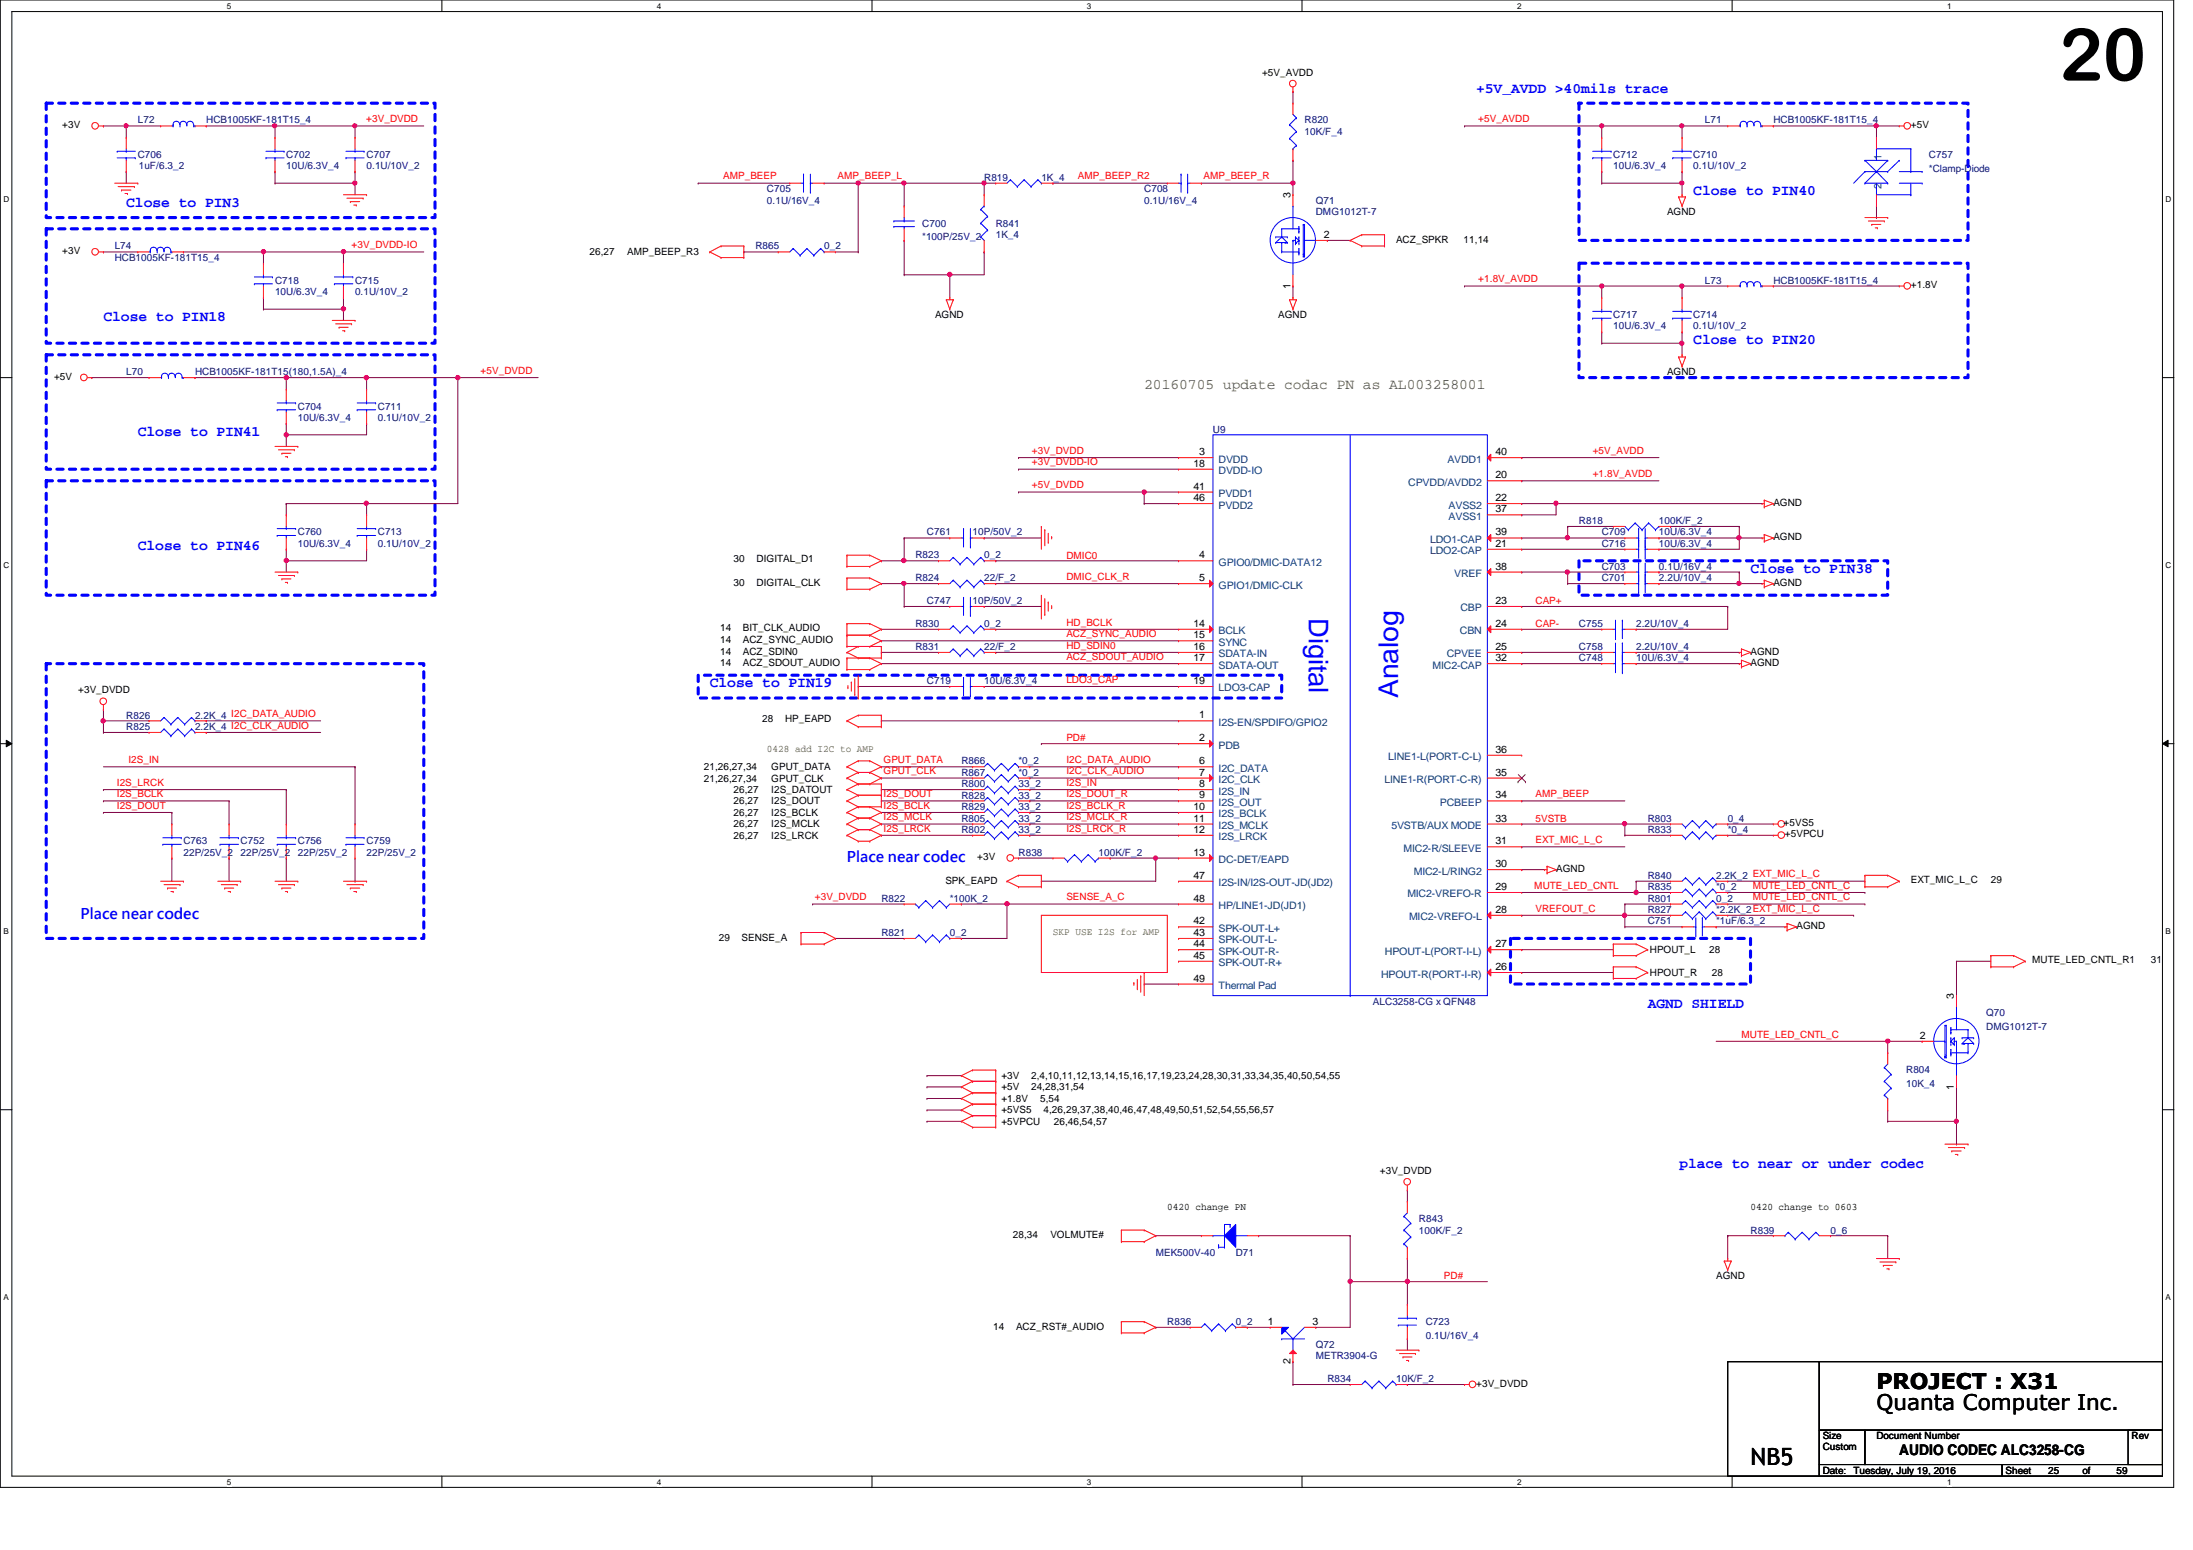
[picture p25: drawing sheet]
<svg xmlns="http://www.w3.org/2000/svg" width="297mm" height="210mm" viewBox="0 0 297 210" stroke-linecap="round" stroke-linejoin="round" font-family="sans-serif">
<defs><g id="words">
<text font-size="9.9" x="278.9" y="10.9">20</text>
<g font-size="3.7" fill="#00f">
<text x="177.3" y="83.7" transform="rotate(90 177.3 83.7)">Digital</text>
<text x="189.4" y="94.5" transform="rotate(-90 189.4 94.5)">Analog</text>
</g>
<text font-size="3.2" x="237.1" y="198.4">NB5</text>
<g font-size="2.9">
<text x="254.2" y="190.9">Quanta Computer Inc.</text>
<text x="254.2" y="188.1">PROJECT : X31</text>
</g>
<g font-size="2" fill="#00f">
<text x="199.9" y="12.5">+5V_AVDD &gt;40mils trace</text>
<text x="17.1" y="28">Close to PIN3</text>
<text x="229.4" y="26.5">Close to PIN40</text>
<text x="14" y="43.5">Close to PIN18</text>
<text x="229.4" y="46.6">Close to PIN20</text>
<text x="18.7" y="59">Close to PIN41</text>
<text x="18.7" y="74.5">Close to PIN46</text>
<text x="237.1" y="77.6">Close to PIN38</text>
<text x="96.1" y="93.1">Close to PIN19</text>
<text x="114.7" y="116.7">Place near codec</text>
<text x="10.9" y="124.4">Place near codec</text>
<text x="223.2" y="136.5">AGND SHIELD</text>
<text x="227.5" y="158.2">place to near or under codec</text>
</g>
<text font-size="2" fill="#808000" x="155" y="52.7">20160705 update codac PN as AL003258001</text>
<text font-size="2" x="257.3" y="197.1">AUDIO CODEC ALC3258-CG</text>
<g font-size="1.4">
<text x="170.9" y="10.2">+5V_AVDD</text>
<text x="8.4" y="17.4">+3V</text>
<text x="258.8" y="17.4">+5V</text>
<text x="174.8" y="26.8" transform="rotate(-90 174.8 26.8)">3</text>
<text x="225.8" y="29.1">AGND</text>
<text x="8.4" y="34.4">+3V</text>
<text x="79.8" y="34.5">26,27</text>
<text x="85" y="34.5">AMP_BEEP_R3</text>
<text x="179.3" y="32.2">2</text>
<text x="189.1" y="32.9">ACZ_SPKR</text>
<text x="198.2" y="32.9">11,14</text>
<text x="174.8" y="39.1" transform="rotate(-90 174.8 39.1)">1</text>
<text x="258.8" y="39">+1.8V</text>
<text x="126.7" y="43.1">AGND</text>
<text x="173.1" y="43.1">AGND</text>
<text x="7.3" y="51.4">+5V</text>
<text x="225.8" y="50.8">AGND</text>
<text x="161.7" y="63.2">18</text>
<text x="162.4" y="61.6">3</text>
<text x="202.6" y="64.8">20</text>
<text x="202.6" y="61.6">40</text>
<text x="161.7" y="66.3">41</text>
<text x="161.7" y="67.9">46</text>
<text x="202.6" y="67.9">22</text>
<text x="202.6" y="69.4">37</text>
<text x="240.2" y="68.5">AGND</text>
<text x="99.4" y="76.1">30</text>
<text x="102.5" y="76.1">DIGITAL_D1</text>
<text x="162.4" y="75.6">4</text>
<text x="202.6" y="74">21</text>
<text x="202.6" y="72.5">39</text>
<text x="202.6" y="77.1">38</text>
<text x="240.2" y="73.2">AGND</text>
<text x="99.4" y="79.3">30</text>
<text x="102.5" y="79.3">DIGITAL_CLK</text>
<text x="162.4" y="78.7">5</text>
<text x="202.6" y="81.8">23</text>
<text x="240.2" y="79.3">AGND</text>
<text x="97.5" y="85.5">14</text>
<text x="97.5" y="87.1">14</text>
<text x="97.5" y="88.6">14</text>
<text x="100.6" y="85.5">BIT_CLK_AUDIO</text>
<text x="100.6" y="87.1">ACZ_SYNC_AUDIO</text>
<text x="100.6" y="88.6">ACZ_SDIN0</text>
<text x="161.7" y="86.4">15</text>
<text x="161.7" y="88">16</text>
<text x="161.7" y="84.9">14</text>
<text x="161.7" y="89.5">17</text>
<text x="202.6" y="89.5">32</text>
<text x="202.6" y="88">25</text>
<text x="202.6" y="84.9">24</text>
<text x="237.1" y="88.6">AGND</text>
<text x="10.6" y="93.9">+3V_DVDD</text>
<text x="97.5" y="90.2">14</text>
<text x="100.6" y="90.2">ACZ_SDOUT_AUDIO</text>
<text x="161.7" y="92.6">19</text>
<text x="237.1" y="90.2">AGND</text>
<text x="103.2" y="97.8">28</text>
<text x="106.3" y="97.8">HP_EAPD</text>
<text x="162.4" y="100.4">2</text>
<text x="162.4" y="97.3">1</text>
<text x="202.6" y="101.9">36</text>
<text x="95.3" y="105.8">21,26,27,34</text>
<text x="95.3" y="104.3">21,26,27,34</text>
<text x="99.4" y="107.4">26,27</text>
<text x="104.5" y="107.4">I2S_DATOUT</text>
<text x="104.5" y="105.8">GPUT_CLK</text>
<text x="104.5" y="104.3">GPUT_DATA</text>
<text x="162.4" y="105">7</text>
<text x="162.4" y="103.5">6</text>
<text x="162.4" y="106.6">8</text>
<text x="202.6" y="105">35</text>
<text x="99.4" y="113.6">26,27</text>
<text x="99.4" y="108.9">26,27</text>
<text x="99.4" y="110.5">26,27</text>
<text x="99.4" y="112">26,27</text>
<text x="104.5" y="113.6">I2S_LRCK</text>
<text x="104.5" y="108.9">I2S_DOUT</text>
<text x="104.5" y="110.5">I2S_BCLK</text>
<text x="104.5" y="112">I2S_MCLK</text>
<text x="161.7" y="112.8">12</text>
<text x="161.7" y="111.3">11</text>
<text x="161.7" y="109.7">10</text>
<text x="162.4" y="108.1">9</text>
<text x="202.6" y="111.3">33</text>
<text x="202.6" y="108.1">34</text>
<text x="241.6" y="111.9">+5VS5</text>
<text x="241.8" y="113.4">+5VPCU</text>
<text x="128.1" y="119.8">SPK_EAPD</text>
<text x="132.4" y="116.5">+3V</text>
<text x="161.7" y="115.9">13</text>
<text x="161.7" y="119">47</text>
<text x="202.6" y="114.3">31</text>
<text x="202.6" y="117.4">30</text>
<text x="210.8" y="118.1">AGND</text>
<text x="258.8" y="119.6">EXT_MIC_L_C</text>
<text x="269.7" y="119.6">29</text>
<text x="161.7" y="122.1">48</text>
<text x="161.7" y="125.2">42</text>
<text x="202.6" y="120.5">29</text>
<text x="202.6" y="123.6">28</text>
<text x="243.3" y="125.8">AGND</text>
<text x="97.4" y="127.4">29</text>
<text x="100.5" y="127.4">SENSE_A</text>
<text x="161.7" y="126.7">43</text>
<text x="161.7" y="128.3">44</text>
<text x="161.7" y="129.8">45</text>
<text x="202.6" y="131.4">26</text>
<text x="202.6" y="128.3">27</text>
<text x="223.5" y="129.1">HPOUT_L</text>
<text x="231.5" y="129.1">28</text>
<text x="275.2" y="130.5">MUTE_LED_CNTL_R1</text>
<text x="291.3" y="130.5">31</text>
<text x="161.7" y="132.9">49</text>
<text x="223.5" y="132.2">HPOUT_R</text>
<text x="231.9" y="132.2">28</text>
<text x="264.7" y="135.3" transform="rotate(-90 264.7 135.3)">3</text>
<text x="260.1" y="140.7">2</text>
<text x="135.6" y="147.7">+5V</text>
<text x="135.6" y="146.1">+3V</text>
<text x="135.6" y="149.2">+1.8V</text>
<text x="139.7" y="147.7">24,28,31,54</text>
<text x="139.7" y="146.1">2,4,10,11,12,13,14,15,16,17,19,23,24,28,30,31,33,34,35,40,50,54,55</text>
<text x="140.9" y="149.2">5,54</text>
<text x="264.7" y="147.6" transform="rotate(-90 264.7 147.6)">1</text>
<text x="135.6" y="150.7">+5VS5</text>
<text x="135.6" y="152.3">+5VPCU</text>
<text x="141.3" y="150.7">4,26,29,37,38,40,46,47,48,49,50,51,52,54,55,56,57</text>
<text x="142.7" y="152.3">26,46,54,57</text>
<text x="186.9" y="159">+3V_DVDD</text>
<text x="137.2" y="167.6">28,34</text>
<text x="142.3" y="167.6">VOLMUTE#</text>
<text x="158.1" y="163.8">0420 change PN</text>
<text x="237.1" y="163.8">0420 change to 0603</text>
<text x="232.4" y="173.2">AGND</text>
<text x="171.7" y="179.4">1</text>
<text x="177.8" y="179.4">3</text>
<text x="134.5" y="180">14</text>
<text x="137.6" y="180">ACZ_RST#_AUDIO</text>
<text x="174.8" y="184.7" transform="rotate(-90 174.8 184.7)">2</text>
<text x="199.9" y="187.8">+3V_DVDD</text>
<text x="246.9" y="194.9">Size</text>
<text x="246.9" y="196.3">Custom</text>
<text x="254.2" y="194.9">Document Number</text>
<text x="288.7" y="194.9">Rev</text>
<text x="246.9" y="199.6">Date:</text>
<text x="251.1" y="199.6">Tuesday, July 19, 2016</text>
<text x="271.6" y="199.6">Sheet</text>
<text x="277.4" y="199.6">25</text>
<text x="282.1" y="199.6">of</text>
<text x="286.7" y="199.6">59</text>
</g>
<g font-size="1.4" fill="#000080">
<text x="18.7" y="16.7">L72</text>
<text x="27.9" y="16.7">HCB1005KF-181T15_4</text>
<text x="176.7" y="16.7">R820</text>
<text x="230.9" y="16.7">L71</text>
<text x="240.2" y="16.7">HCB1005KF-181T15_4</text>
<text x="18.7" y="21.4">C706</text>
<text x="18.8" y="22.9">1uF/6.3_2</text>
<text x="38.8" y="21.4">C702</text>
<text x="38.8" y="22.9">10U/6.3V_4</text>
<text x="49.7" y="21.4">C707</text>
<text x="49.7" y="22.9">0.1U/10V_2</text>
<text x="176.7" y="18.3">10K/F_4</text>
<text x="218.5" y="21.4">C712</text>
<text x="218.5" y="22.9">10U/6.3V_4</text>
<text x="229.4" y="21.4">C710</text>
<text x="229.4" y="22.9">0.1U/10V_2</text>
<text x="261.3" y="21.4">C757</text>
<text x="261.3" y="23.2">*Clamp-Diode</text>
<text x="103.9" y="26">C705</text>
<text x="103.9" y="27.6">0.1U/16V_4</text>
<text x="133.3" y="24.5">R819</text>
<text x="141.1" y="24.5">1K_4</text>
<text x="155" y="26">C708</text>
<text x="155" y="27.6">0.1U/16V_4</text>
<text x="178.2" y="27.6">Q71</text>
<text x="178.2" y="29.1">DMG1012T-7</text>
<text x="15.5" y="33.8">L74</text>
<text x="15.5" y="35.3">HCB1005KF-181T15_4</text>
<text x="102.3" y="33.8">R865</text>
<text x="111.6" y="33.8">0_2</text>
<text x="124.9" y="30.7">C700</text>
<text x="124.9" y="32.6">*100P/25V_2</text>
<text x="134.9" y="30.7">R841</text>
<text x="134.9" y="32.2">1K_4</text>
<text x="37.3" y="38.4">C718</text>
<text x="37.3" y="40">10U/6.3V_4</text>
<text x="48.1" y="38.4">C715</text>
<text x="48.1" y="40">0.1U/10V_2</text>
<text x="230.9" y="38.4">L73</text>
<text x="240.2" y="38.4">HCB1005KF-181T15_4</text>
<text x="218.5" y="43.1">C717</text>
<text x="218.5" y="44.6">10U/6.3V_4</text>
<text x="229.4" y="43.1">C714</text>
<text x="229.4" y="44.6">0.1U/10V_2</text>
<text x="17.1" y="50.8">L70</text>
<text x="26.4" y="50.8">HCB1005KF-181T15(180,1.5A)_4</text>
<text x="40.3" y="55.5">C704</text>
<text x="40.3" y="57">10U/6.3V_4</text>
<text x="51.2" y="55.5">C711</text>
<text x="51.2" y="57">0.1U/10V_2</text>
<text x="164.3" y="58.6">U9</text>
<text x="213.9" y="71">R818</text>
<text x="224.7" y="71">100K/F_2</text>
<text x="40.3" y="72.5">C760</text>
<text x="40.3" y="74.1">10U/6.3V_4</text>
<text x="51.2" y="72.5">C713</text>
<text x="51.2" y="74.1">0.1U/10V_2</text>
<text x="124" y="75.6">R823</text>
<text x="125.6" y="72.5">C761</text>
<text x="131.7" y="72.5">10P/50V_2</text>
<text x="133.3" y="75.6">0_2</text>
<text x="217" y="74.1">C716</text>
<text x="217" y="72.5">C709</text>
<text x="217" y="77.2">C703</text>
<text x="224.7" y="74.1">10U/6.3V_4</text>
<text x="224.7" y="72.5">10U/6.3V_4</text>
<text x="224.7" y="77.2">0.1U/16V_4</text>
<text x="124" y="78.7">R824</text>
<text x="125.6" y="81.8">C747</text>
<text x="131.7" y="81.8">10P/50V_2</text>
<text x="133.3" y="78.7">22/F_2</text>
<text x="217" y="78.7">C701</text>
<text x="224.7" y="78.7">2.2U/10V_4</text>
<text x="124" y="84.9">R830</text>
<text x="124" y="88">R831</text>
<text x="133.3" y="84.9">0_2</text>
<text x="133.3" y="88">22/F_2</text>
<text x="213.9" y="84.9">C755</text>
<text x="213.9" y="88">C758</text>
<text x="213.9" y="89.6">C748</text>
<text x="221.6" y="84.9">2.2U/10V_4</text>
<text x="221.6" y="88">2.2U/10V_4</text>
<text x="221.6" y="89.6">10U/6.3V_4</text>
<text x="125.6" y="92.7">C719</text>
<text x="133.3" y="92.7">10U/6.3V_4</text>
<text x="17.1" y="97.3">R826</text>
<text x="17.1" y="98.8">R825</text>
<text x="26.4" y="97.3">2.2K_4 I2C_DATA_AUDIO</text>
<text x="26.4" y="98.8">2.2K_4 I2C_CLK_AUDIO</text>
<text x="130.2" y="106.6">R800</text>
<text x="130.2" y="103.5">R866</text>
<text x="130.2" y="105.1">R867</text>
<text x="138" y="106.6">33_2</text>
<text x="138" y="103.5">*0_2</text>
<text x="138" y="105.1">*0_2</text>
<text x="130.2" y="111.3">R805</text>
<text x="130.2" y="109.7">R829</text>
<text x="130.2" y="108.2">R828</text>
<text x="130.2" y="112.8">R802</text>
<text x="138" y="111.3">33_2</text>
<text x="138" y="109.7">33_2</text>
<text x="138" y="108.2">33_2</text>
<text x="138" y="112.8">33_2</text>
<text x="223.2" y="112.8">R833</text>
<text x="223.2" y="111.3">R803</text>
<text x="234" y="112.8">*0_4</text>
<text x="234" y="111.3">0_4</text>
<text x="24.8" y="114.3">C763</text>
<text x="24.8" y="115.9">22P/25V_2</text>
<text x="32.6" y="114.3">C752</text>
<text x="32.6" y="115.9">22P/25V_2</text>
<text x="40.3" y="114.3">C756</text>
<text x="40.3" y="115.9">22P/25V_2</text>
<text x="49.7" y="114.3">C759</text>
<text x="49.7" y="115.9">22P/25V_2</text>
<text x="138" y="115.9">R838</text>
<text x="148.8" y="115.9">100K/F_2</text>
<text x="223.2" y="119">R840</text>
<text x="232.4" y="119">2.2K_2 EXT_MIC_L_C</text>
<text x="119.4" y="122.1">R822</text>
<text x="128.6" y="122.1">*100K_2</text>
<text x="223.2" y="122.1">R801</text>
<text x="223.2" y="120.6">R835</text>
<text x="223.2" y="125.2">C751</text>
<text x="223.2" y="123.7">R827</text>
<text x="232.4" y="122.1">0_2</text>
<text x="232.4" y="120.6">*0_2</text>
<text x="232.4" y="125.2">*1uF/6.3_2</text>
<text x="232.4" y="123.7">*2.2K_2EXT_MIC_L_C</text>
<text x="119.4" y="126.7">R821</text>
<text x="128.6" y="126.7">0_2</text>
<text x="186" y="136.1">ALC3258-CG x QFN48</text>
<text x="269" y="137.6">Q70</text>
<text x="269" y="139.4">DMG1012T-7</text>
<text x="258.2" y="145.3">R804</text>
<text x="258.2" y="147.2">10K_4</text>
<text x="192.2" y="165.5">R843</text>
<text x="192.2" y="167">100K/F_2</text>
<text x="237.1" y="167">R839</text>
<text x="247.9" y="167">0_6</text>
<text x="156.5" y="170.1">MEK500V-40</text>
<text x="167.4" y="170.1">D71</text>
<text x="158.1" y="179.4">R836</text>
<text x="167.4" y="179.4">0_2</text>
<text x="193.1" y="179.4">C723</text>
<text x="178.2" y="182.5">Q72</text>
<text x="178.2" y="184.1">METR3904-G</text>
<text x="193.1" y="181.3">0.1U/16V_4</text>
<text x="179.8" y="187.2">R834</text>
<text x="189.1" y="187.2">10K/F_2</text>
</g>
<g font-size="1.4" fill="#f00">
<text x="49.6" y="16.6">+3V_DVDD</text>
<text x="200.2" y="16.6">+5V_AVDD</text>
<text x="98" y="24.3">AMP_BEEP</text>
<text x="113.5" y="24.3">AMP_BEEP_L</text>
<text x="146" y="24.3">AMP_BEEP_R2</text>
<text x="163" y="24.3">AMP_BEEP_R</text>
<text x="47.6" y="33.6">+3V_DVDD-IO</text>
<text x="200.2" y="38.2">+1.8V_AVDD</text>
<text x="65.1" y="50.6">+5V_DVDD</text>
<text x="139.8" y="61.5">+3V_DVDD</text>
<text x="139.8" y="63">+3V_DVDD-IO</text>
<text x="215.7" y="61.5">+5V_AVDD</text>
<text x="215.7" y="64.6">+1.8V_AVDD</text>
<text x="139.8" y="66.1">+5V_DVDD</text>
<text x="144.4" y="75.6">DMIC0</text>
<text x="144.4" y="78.5">DMIC_CLK_R</text>
<text x="208" y="81.8">CAP+</text>
<text x="144.4" y="84.7">HD_BCLK</text>
<text x="144.4" y="86.3">ACZ_SYNC_AUDIO</text>
<text x="144.4" y="87.8">HD_SDIN0</text>
<text x="144.4" y="89.4">ACZ_SDOUT_AUDIO</text>
<text x="208" y="84.9">CAP-</text>
<text x="144.4" y="92.5">LDO3_CAP</text>
<text x="144.4" y="100.4">PD#</text>
<text x="15.8" y="107.9">I2S_BCLK</text>
<text x="15.8" y="106.4">I2S_LRCK</text>
<text x="17.4" y="103.3">I2S_IN</text>
<text x="119.7" y="107.9">I2S_DOUT</text>
<text x="119.7" y="103.3">GPUT_DATA</text>
<text x="119.7" y="104.9">GPUT_CLK</text>
<text x="144.4" y="107.9">I2S_DOUT_R</text>
<text x="144.4" y="106.4">I2S_IN</text>
<text x="144.4" y="104.9">I2C_CLK_AUDIO</text>
<text x="144.4" y="103.3">I2C_DATA_AUDIO</text>
<text x="208" y="107.9">AMP_BEEP</text>
<text x="15.8" y="109.5">I2S_DOUT</text>
<text x="119.7" y="112.6">I2S_LRCK</text>
<text x="119.7" y="109.5">I2S_BCLK</text>
<text x="119.7" y="111.1">I2S_MCLK</text>
<text x="144.4" y="109.5">I2S_BCLK_R</text>
<text x="144.4" y="112.6">I2S_LRCK_R</text>
<text x="144.4" y="111.1">I2S_MCLK_R</text>
<text x="208" y="111.3">5VSTB</text>
<text x="208" y="114.2">EXT_MIC_L_C</text>
<text x="110.4" y="121.9">+3V_DVDD</text>
<text x="144.4" y="121.9">SENSE_A_C</text>
<text x="207.8" y="120.4">MUTE_LED_CNTL</text>
<text x="208" y="123.4">VREFOUT_C</text>
<text x="237.4" y="120.4">MUTE_LED_CNTL_C</text>
<text x="237.4" y="121.9">MUTE_LED_CNTL_C</text>
<text x="235.9" y="140.5">MUTE_LED_CNTL_C</text>
<text x="195.6" y="173.3">PD#</text>
</g>
<g font-size="1.4" fill="#004080">
<text x="254.8" y="21.7" transform="rotate(-90 254.8 21.7)">1</text>
<text x="254.8" y="25.6" transform="rotate(-90 254.8 25.6)">2</text>
<text x="165.1" y="62.7">DVDD</text>
<text x="165.1" y="64.2">DVDD-IO</text>
<text x="190.8" y="65.8">CPVDD/AVDD2</text>
<text x="196" y="62.7">AVDD1</text>
<text x="165.1" y="67.3">PVDD1</text>
<text x="165.1" y="68.9">PVDD2</text>
<text x="196.2" y="68.9">AVSS2</text>
<text x="196.2" y="70.4">AVSS1</text>
<text x="165.1" y="76.6">GPIO0/DMIC-DATA12</text>
<text x="193.7" y="75.1">LDO2-CAP</text>
<text x="193.7" y="73.5">LDO1-CAP</text>
<text x="165.1" y="79.7">GPIO1/DMIC-CLK</text>
<text x="197" y="78.1">VREF</text>
<text x="197.8" y="82.8">CBP</text>
<text x="165.1" y="87.5">SYNC</text>
<text x="165.1" y="89">SDATA-IN</text>
<text x="165.1" y="85.9">BCLK</text>
<text x="196" y="89">CPVEE</text>
<text x="197.7" y="85.9">CBN</text>
<text x="165.1" y="90.6">SDATA-OUT</text>
<text x="165.1" y="93.6">LDO3-CAP</text>
<text x="194.1" y="90.6">MIC2-CAP</text>
<text x="165.1" y="101.4">PDB</text>
<text x="165.1" y="98.3">I2S-EN/SPDIFO/GPIO2</text>
<text x="165.1" y="106">I2C_CLK</text>
<text x="165.1" y="104.5">I2C_DATA</text>
<text x="165.1" y="107.6">I2S_IN</text>
<text x="187.5" y="106">LINE1-R(PORT-C-R)</text>
<text x="188" y="103">LINE1-L(PORT-C-L)</text>
<text x="165.1" y="113.8">I2S_LRCK</text>
<text x="165.1" y="112.3">I2S_MCLK</text>
<text x="165.1" y="109.1">I2S_OUT</text>
<text x="165.1" y="110.7">I2S_BCLK</text>
<text x="188.5" y="112.3">5VSTB/AUX MODE</text>
<text x="195" y="109.1">PCBEEP</text>
<text x="165.1" y="116.9">DC-DET/EAPD</text>
<text x="190.1" y="115.4">MIC2-R/SLEEVE</text>
<text x="191.5" y="118.4">MIC2-L/RING2</text>
<text x="165.1" y="123.1">HP/LINE1-JD(JD1)</text>
<text x="165.1" y="120">I2S-IN/I2S-OUT-JD(JD2)</text>
<text x="190.6" y="121.5">MIC2-VREFO-R</text>
<text x="190.9" y="124.6">MIC2-VREFO-L</text>
<text x="165.1" y="127.8">SPK-OUT-L-</text>
<text x="165.1" y="126.2">SPK-OUT-L+</text>
<text x="165.1" y="129.3">SPK-OUT-R-</text>
<text x="165.1" y="130.9">SPK-OUT-R+</text>
<text x="187.6" y="129.3">HPOUT-L(PORT-I-L)</text>
<text x="165.1" y="133.9">Thermal Pad</text>
<text x="187.1" y="132.4">HPOUT-R(PORT-I-R)</text>
</g>
<g font-size="1.4" fill="#808000">
<text x="103.9" y="101.9">0428 add I2C to AMP</text>
<text x="142.6" y="126.7">SKP USE I2S for AMP</text>
</g>
<g font-size="1.1">
<text x="30.7" y="1.2">5</text>
<text x="89" y="1.2">4</text>
<text x="147.2" y="1.2">3</text>
<text x="205.5" y="1.2">2</text>
<text x="263.7" y="1.2">1</text>
<text x=".5" y="27.3">D</text>
<text x="293.3" y="27.3">D</text>
<text x=".5" y="76.9">C</text>
<text x="293.3" y="76.9">C</text>
<text x=".5" y="126.4">B</text>
<text x="293.3" y="126.4">B</text>
<text x=".5" y="176">A</text>
<text x="293.3" y="176">A</text>
<text x="30.7" y="201.1">5</text>
<text x="89" y="201.1">4</text>
<text x="147.2" y="201.1">3</text>
<text x="205.5" y="201.1">2</text>
<text x="263.7" y="201.1">1</text>
</g>
</g></defs>
<path d="M0 0h294.4v201.4h-294.4zM1.6 1.6h291.3v198.3h-291.3z" fill="none" stroke="#000" stroke-width=".14"/>
<g fill="#fff">
<path d="M30.7 .2h.6v1.2h-.6z"/>
<path d="M30.7 200.1h.6v1.2h-.6z"/>
</g>
<path d="M59.9 0v1.6M59.9 199.9v1.6" fill="none" stroke="#000" stroke-width=".14"/>
<g fill="#fff">
<path d="M89 .2h.6v1.2h-.6z"/>
<path d="M89 200.1h.6v1.2h-.6z"/>
</g>
<path d="M118.1 0v1.6M118.1 199.9v1.6" fill="none" stroke="#000" stroke-width=".14"/>
<g fill="#fff">
<path d="M147.2 .2h.6v1.2h-.6z"/>
<path d="M147.2 200.1h.6v1.2h-.6z"/>
</g>
<path d="M176.4 0v1.6M176.4 199.9v1.6" fill="none" stroke="#000" stroke-width=".14"/>
<g fill="#fff">
<path d="M205.5 .2h.6v1.2h-.6z"/>
<path d="M205.5 200.1h.6v1.2h-.6z"/>
</g>
<path d="M234.6 0v1.6M234.6 199.9v1.6" fill="none" stroke="#000" stroke-width=".14"/>
<g fill="#fff">
<path d="M263.7 .2h.6v1.2h-.6z"/>
<path d="M263.7 200.1h.6v1.2h-.6z"/>
<path d="M.5 26.3h.7v1.2h-.7z"/>
<path d="M293.3 26.3h.8v1.2h-.8z"/>
<path d="M.5 75.9h.7v1.2h-.7z"/>
<path d="M293.3 75.9h.8v1.2h-.8z"/>
</g>
<path d="M0 51.1h1.6M292.9 51.1h1.6" fill="none" stroke="#000" stroke-width=".14"/>
<g fill="#fff">
<path d="M.5 125.5h.7v1.2h-.7z"/>
<path d="M293.3 125.5h.7v1.2h-.7z"/>
</g>
<path d="M0 100.7h1.6M.8 100.2l.8 .5-.8 .4zM292.9 100.7l.8-.5v.9zM292.9 100.7h1.6" fill="none" stroke="#000" stroke-width=".14"/>
<path d="M.8 100.2l.8 .5-.8 .4zM292.9 100.7l.8-.5v.9z" fill="#000"/>
<g fill="#fff">
<path d="M.5 175h.7v1.2h-.7z"/>
<path d="M293.3 175h.7v1.2h-.7z"/>
</g>
<path d="M0 150.3h1.6M292.9 150.3h1.6" fill="none" stroke="#000" stroke-width=".14"/>
<path d="M6.3 14h52.6v15.5h-52.6zM213.9 14h52.7v18.6h-52.7zM6.3 31h52.6v15.5h-52.6zM213.9 35.6h52.7v15.5h-52.7zM6.3 48h52.6v15.5h-52.6zM6.3 65.1h52.6v15.5h-52.6zM213.9 75.9h41.8v4.7h-41.8zM6.3 89.9h51.1v37.2h-51.1zM94.6 91.4h79v3.1h-79zM204.6 127.1h32.5v6.2h-32.5z" fill="none" stroke="#00f" stroke-width=".42" stroke-dasharray=".8 .8"/>
<path d="M141.1 124h17v7.7h-17z" fill="none" stroke="#f00" stroke-width=".14"/>
<g fill="none" stroke="#800040" stroke-width=".14">
<path d="M14 34.1h.1M14 34.1h4.7M24.8 34.1h.1M24.8 34.1h10.9M206.1 111.6h.1M206.1 111.6h20.2M220.1 113.1h.1M220.1 111.6h.1M220.1 113.1h6.2M220.1 111.6v1.5M234 113.1h.1M234 111.6h.1"/>
<path d="M234 111.6h6.2M234 113.1h6.2M206.1 131.7h.1M206.1 128.6h.1M206.1 131.7h12.4M206.1 128.6h12.4"/>
</g>
<circle cx="220" cy="111.5" r=".3" fill="#f0f"/>
<circle cx="220" cy="111.5" r=".3" fill="none" stroke="#f0f" stroke-width=".14"/>
<path d="M220.1 125.5h.1M220.1 124h.1M220.1 125.5h7.7M220.1 124h6.2M232.4 125.5h.1M232.4 125.5h9.4" fill="none" stroke="#800040" stroke-width=".14"/>
<circle cx="220" cy="123.9" r=".3" fill="#f0f"/>
<circle cx="220" cy="123.9" r=".3" fill="none" stroke="#f0f" stroke-width=".14"/>
<g fill="none" stroke="#800040" stroke-width=".14">
<path d="M198.4 17.1h.1M198.4 17.1h29.4M217 17.1h.1M217 17.1v1.5M254.2 17.1h.1M254.2 17.1h3.1M217 23.2h.1M217 23.2v1.6M206.1 89.9h.1M206.1 85.2h.1M206.1 82.1h.1M206.1 88.3h.1"/>
<path d="M206.1 89.9h10.9M206.1 85.2h10.9M206.1 82.1h27.9M206.1 88.3h10.9M221.6 89.9h.1M221.6 85.2h.1M221.6 88.3h.1M221.6 89.9h14M221.6 88.3h14M234 82.1h.1M234 82.1v3.1h-12.4M206.1 117.8h.1"/>
<path d="M206.1 114.7h.1M206.1 117.8h3.1M206.1 114.7h14M220.1 124h.1M220.1 124v1.5"/>
</g>
<circle cx="227.8" cy="17" r=".29" fill="#f0f"/>
<circle cx="227.8" cy="17" r=".29" fill="none" stroke="#f0f" stroke-width=".14"/>
<circle cx="217" cy="17" r=".29" fill="#f0f"/>
<circle cx="217" cy="17" r=".29" fill="none" stroke="#f0f" stroke-width=".14"/>
<path d="M227.8 17.1h.1M227.8 17.1v1.5M217 24.8h.1M217 24.8h10.8M227.8 24.8h.1M227.8 23.2h.1M227.8 23.2v3.2" fill="none" stroke="#800040" stroke-width=".14"/>
<circle cx="227.8" cy="24.8" r=".29" fill="#f0f"/>
<circle cx="227.8" cy="24.8" r=".29" fill="none" stroke="#f0f" stroke-width=".14"/>
<path d="M227.8 17.1h.1M227.8 17.1h6.2M240.2 17.1h.1M240.2 17.1h14" fill="none" stroke="#800040" stroke-width=".14"/>
<circle cx="254.1" cy="17" r=".29" fill="#f0f"/>
<circle cx="254.1" cy="17" r=".29" fill="none" stroke="#f0f" stroke-width=".14"/>
<path d="M254.2 17.1h.1M254.2 17.1v1.5M217 38.7h.1M217 38.7h10.8" fill="none" stroke="#800040" stroke-width=".14"/>
<circle cx="227.8" cy="38.7" r=".3" fill="#f0f"/>
<circle cx="227.8" cy="38.7" r=".3" fill="none" stroke="#f0f" stroke-width=".14"/>
<circle cx="217" cy="38.7" r=".3" fill="#f0f"/>
<circle cx="217" cy="38.7" r=".3" fill="none" stroke="#f0f" stroke-width=".14"/>
<path d="M217 38.7h.1M217 38.7v1.6M227.8 38.7h.1M227.8 38.7h6.2M227.8 38.7v1.6M240.2 38.7h.1M240.2 38.7h17.1M217 45h.1M217 46.5h.1M217 45v1.5M217 46.5h10.8" fill="none" stroke="#800040" stroke-width=".14"/>
<circle cx="227.8" cy="46.5" r=".3" fill="#f0f"/>
<circle cx="227.8" cy="46.5" r=".3" fill="none" stroke="#f0f" stroke-width=".14"/>
<path d="M198.4 38.7h.1M198.4 38.7h18.6M35.7 41.9h.1M35.7 41.9h10.8" fill="none" stroke="#800040" stroke-width=".14"/>
<circle cx="46.5" cy="41.8" r=".3" fill="#f0f"/>
<circle cx="46.5" cy="41.8" r=".3" fill="none" stroke="#f0f" stroke-width=".14"/>
<g fill="none" stroke="#800040" stroke-width=".14">
<path d="M12.4 51.1h.1M12.4 51.1h7.8M26.4 51.1h.1M26.4 51.1h12.4M38.8 57.4h.1M38.8 57.4v1.5M46.5 41.9h.1M46.5 41.9v1.5M227.8 45h.1M227.8 46.5h.1M227.8 45v3M206.1 62h.1"/>
<path d="M206.1 65.1h.1M206.1 62h18.6M206.1 65.1h18.6M141.1 100.7h.1M141.1 100.7h18.5M206.1 108.5h.1M206.1 108.5h14"/>
</g>
<circle cx="38.8" cy="58.9" r=".3" fill="#f0f"/>
<circle cx="38.8" cy="58.9" r=".3" fill="none" stroke="#f0f" stroke-width=".14"/>
<path d="M38.8 58.9h.1M38.8 51.1h.1M38.8 51.1v1.6M49.7 57.4h.1M49.7 57.4v1.5h-10.9" fill="none" stroke="#800040" stroke-width=".14"/>
<circle cx="38.8" cy="51.1" r=".3" fill="#f0f"/>
<circle cx="38.8" cy="51.1" r=".3" fill="none" stroke="#f0f" stroke-width=".14"/>
<path d="M38.8 51.1h.1M38.8 51.1h10.9M49.7 51.1h.1M49.7 51.1v1.6" fill="none" stroke="#800040" stroke-width=".14"/>
<circle cx="49.6" cy="51.1" r=".3" fill="#f0f"/>
<circle cx="49.6" cy="51.1" r=".3" fill="none" stroke="#f0f" stroke-width=".14"/>
<g fill="none" stroke="#800040" stroke-width=".14">
<path d="M49.7 51.1h.1M49.7 51.1h12.3M38.8 68.2h.1M38.8 74.4h.1M38.8 75.9h.1M38.8 68.2h10.9M38.8 74.4v3.1M49.7 74.4h.1M49.7 74.4v1.5h-10.9M234 167.3h.1M234 167.3h6.2M234 167.3v3.1"/>
<path d="M247.9 167.3h.1M247.9 167.3h7.8M255.7 167.3h.1M255.7 167.3v3.1"/>
</g>
<circle cx="38.8" cy="75.9" r=".3" fill="#f0f"/>
<circle cx="38.8" cy="75.9" r=".3" fill="none" stroke="#f0f" stroke-width=".14"/>
<path d="M62 51.1h.1M62 51.1v17.1M38.8 68.2h.1M38.8 68.2v1.5M49.7 68.2h.1M49.7 68.2v1.5" fill="none" stroke="#800040" stroke-width=".14"/>
<circle cx="62" cy="51.1" r=".3" fill="#f0f"/>
<circle cx="62" cy="51.1" r=".3" fill="none" stroke="#f0f" stroke-width=".14"/>
<path d="M62 51.1h.1M62 51.1h10.9M49.7 68.2h.1M49.7 68.2h12.3" fill="none" stroke="#800040" stroke-width=".14"/>
<circle cx="49.6" cy="68.2" r=".3" fill="#f0f"/>
<circle cx="49.6" cy="68.2" r=".3" fill="none" stroke="#f0f" stroke-width=".14"/>
<g fill="none" stroke="#800040" stroke-width=".14">
<path d="M27.9 17.1h.1M27.9 17.1h29.5M37.3 17.1h.1M37.3 17.1v1.5M48.1 17.1h.1M48.1 17.1v1.5M37.3 23.2h.1M37.3 23.2v1.6M48.1 23.2h.1M48.1 24.8h.1M48.1 23.2v3.2M38.8 58.9h.1"/>
<path d="M38.8 58.9v1.6"/>
</g>
<circle cx="48.1" cy="17" r=".29" fill="#f0f"/>
<circle cx="48.1" cy="17" r=".29" fill="none" stroke="#f0f" stroke-width=".14"/>
<circle cx="37.2" cy="17" r=".29" fill="#f0f"/>
<circle cx="37.2" cy="17" r=".29" fill="none" stroke="#f0f" stroke-width=".14"/>
<path d="M14 17.1h.1M14 17.1h7.8M17.1 17.1h.1M17.1 23.2h.1M17.1 23.2v1.6" fill="none" stroke="#800040" stroke-width=".14"/>
<circle cx="17.1" cy="17" r=".29" fill="#f0f"/>
<circle cx="17.1" cy="17" r=".29" fill="none" stroke="#f0f" stroke-width=".14"/>
<path d="M206.1 69.7h.1M210.8 68.2h.1M210.8 68.2v1.5h-4.7M210.8 68.2h27.9" fill="none" stroke="#800040" stroke-width=".14"/>
<circle cx="210.7" cy="68.2" r=".29" fill="#f0f"/>
<circle cx="210.7" cy="68.2" r=".29" fill="none" stroke="#f0f" stroke-width=".14"/>
<path d="M37.3 24.8h.1M37.3 24.8h10.8M206.1 68.2h.1M206.1 68.2h4.7" fill="none" stroke="#800040" stroke-width=".14"/>
<circle cx="48.1" cy="24.8" r=".29" fill="#f0f"/>
<circle cx="48.1" cy="24.8" r=".29" fill="none" stroke="#f0f" stroke-width=".14"/>
<path d="M35.7 40.3h.1M35.7 40.3v1.6M212.3 71.3h.1M212.3 72.9h.1M212.3 71.3h6.2M212.3 71.3v1.6M212.3 72.9h7.8" fill="none" stroke="#800040" stroke-width=".14"/>
<circle cx="212.3" cy="72.8" r=".3" fill="#f0f"/>
<circle cx="212.3" cy="72.8" r=".3" fill="none" stroke="#f0f" stroke-width=".14"/>
<path d="M226.3 71.3h.1M226.3 71.3h9.3M235.6 71.3h.1M235.6 71.3v1.6" fill="none" stroke="#800040" stroke-width=".14"/>
<circle cx="235.5" cy="72.8" r=".3" fill="#f0f"/>
<circle cx="235.5" cy="72.8" r=".3" fill="none" stroke="#f0f" stroke-width=".14"/>
<g fill="none" stroke="#800040" stroke-width=".14">
<path d="M35.7 34.1h.1M35.7 34.1v1.5M35.7 34.1h10.8M46.5 40.3h.1M46.5 40.3v1.6M206.1 74.4h.1M206.1 72.9h.1M206.1 74.4h14M206.1 72.9h6.2M224.7 74.4h.1M224.7 72.9h.1M224.7 72.9h14"/>
<path d="M235.6 72.9h.1M235.6 72.9v1.5h-10.9"/>
</g>
<circle cx="46.5" cy="34.1" r=".3" fill="#f0f"/>
<circle cx="46.5" cy="34.1" r=".3" fill="none" stroke="#f0f" stroke-width=".14"/>
<circle cx="35.7" cy="34.1" r=".3" fill="#f0f"/>
<circle cx="35.7" cy="34.1" r=".3" fill="none" stroke="#f0f" stroke-width=".14"/>
<path d="M17.1 17.1h.1M17.1 17.1v1.5M46.5 34.1h.1M46.5 34.1v1.5M46.5 34.1h10.9M212.3 77.5h.1M212.3 77.5v1.5" fill="none" stroke="#800040" stroke-width=".14"/>
<circle cx="212.3" cy="77.5" r=".3" fill="#f0f"/>
<circle cx="212.3" cy="77.5" r=".3" fill="none" stroke="#f0f" stroke-width=".14"/>
<path d="M212.3 77.5h.1M212.3 79h.1M212.3 77.5h7.8M212.3 79h7.8M235.6 79h.1M235.6 79h3.1" fill="none" stroke="#800040" stroke-width=".14"/>
<circle cx="235.5" cy="79" r=".29" fill="#f0f"/>
<circle cx="235.5" cy="79" r=".29" fill="none" stroke="#f0f" stroke-width=".14"/>
<g fill="none" stroke="#800040" stroke-width=".14">
<path d="M206.1 77.5h.1M206.1 77.5h6.2M224.7 79h.1M224.7 77.5h.1M224.7 77.5h10.9M235.6 77.5h.1M235.6 77.5v1.5h-10.9M156.5 167.3h.1M156.5 167.3h6.2M168.9 179.7h.1M168.9 179.7h3.1M170.5 167.3h.1"/>
<path d="M170.5 167.3h12.4M178.2 179.7h.1M182.9 173.6h.1M182.9 173.6v6.1h-4.7M182.9 173.6h7.7"/>
</g>
<circle cx="190.6" cy="173.5" r=".3" fill="#f0f"/>
<circle cx="190.6" cy="173.5" r=".3" fill="none" stroke="#f0f" stroke-width=".14"/>
<circle cx="182.9" cy="173.5" r=".3" fill="#f0f"/>
<circle cx="182.9" cy="173.5" r=".3" fill="none" stroke="#f0f" stroke-width=".14"/>
<g fill="none" stroke="#800040" stroke-width=".14">
<path d="M122.5 37.2h.1M122.5 37.2h6.1M128.6 37.2h.1M128.6 37.2v3.1M133.3 34.1h.1M133.3 34.1v3.1M142.6 24.8h.1M142.6 24.8h15.5M162.7 24.8h.1M162.7 24.8h12.4M175.1 24.8h.1M175.1 38.7h.1"/>
<path d="M175.1 24.8v1.6M175.1 38.7v1.6M179.8 32.6h.1M179.8 32.6h3.1M156.5 179.7h.1M156.5 179.7h4.7M182.9 167.3h.1M182.9 167.3v6.3M190.6 173.6h.1M190.6 170.4h.1M190.6 161.2h.1M190.6 173.6h10.9"/>
<path d="M190.6 161.2v1.5M190.6 170.4v6.3M175.1 187.5h.1M175.1 184.4h.1M175.1 187.5h7.8M175.1 184.4v3.1M190.6 187.5h.1M190.6 181.3h.1M190.6 187.5h7.8M190.6 181.3v1.5"/>
</g>
<circle cx="175.1" cy="24.8" r=".29" fill="#f0f"/>
<circle cx="175.1" cy="24.8" r=".29" fill="none" stroke="#f0f" stroke-width=".14"/>
<path d="M122.5 24.8h.1M122.5 24.8h10.8" fill="none" stroke="#800040" stroke-width=".14"/>
<circle cx="133.3" cy="24.8" r=".29" fill="#f0f"/>
<circle cx="133.3" cy="24.8" r=".29" fill="none" stroke="#f0f" stroke-width=".14"/>
<path d="M175.1 12.4h.1M175.1 12.4v1.6M122.5 24.8h.1M122.5 24.8v3.1M133.3 24.8h.1M133.3 24.8h1.6" fill="none" stroke="#800040" stroke-width=".14"/>
<circle cx="122.4" cy="24.8" r=".29" fill="#f0f"/>
<circle cx="122.4" cy="24.8" r=".29" fill="none" stroke="#f0f" stroke-width=".14"/>
<path d="M111.6 24.8h4.6M116.2 24.8h.1M122.5 32.6h.1M122.5 32.6v4.6M128.6 37.2h.1M128.6 37.2h4.7M133.3 24.8h.1M133.3 24.8v1.6M175.1 21.7h.1M175.1 21.7v3.1" fill="none" stroke="#800040" stroke-width=".14"/>
<circle cx="128.6" cy="37.2" r=".3" fill="#f0f"/>
<circle cx="128.6" cy="37.2" r=".3" fill="none" stroke="#f0f" stroke-width=".14"/>
<path d="M14 99.2h.1M14 97.6h.1M14 96.1h.1M14 99.2h6.2M14 96.1v3.1M14 97.6h6.2" fill="none" stroke="#800040" stroke-width=".14"/>
<circle cx="14" cy="97.6" r=".3" fill="#f0f"/>
<circle cx="14" cy="97.6" r=".3" fill="none" stroke="#f0f" stroke-width=".14"/>
<g fill="none" stroke="#800040" stroke-width=".14">
<path d="M27.9 97.6h.1M27.9 99.2h.1M27.9 97.6h15.5M27.9 99.2h15.5M14 110h.1M14 108.5h.1M14 106.9h.1M14 110h9.3M14 108.5h17M14 106.9h24.8M23.3 110h.1M23.3 116.2h.1"/>
<path d="M23.3 110v1.6M23.3 116.2v3.1M31 116.2h.1M31 108.5h.1M31 108.5v3.1M31 116.2v3.1M38.8 106.9h.1M38.8 116.2h.1M38.8 106.9v4.7M38.8 116.2v3.1M119.4 113.1h.1M119.4 108.5h.1"/>
<path d="M119.4 110h.1M119.4 110h12.3M119.4 108.5h12.3M119.4 113.1h12.3M138 116.2h.1M138 116.2h4.6M139.5 110h.1M139.5 108.5h.1M139.5 113.1h.1M139.5 110h20.1M139.5 108.5h20.1M139.5 113.1h20.1"/>
<path d="M150.4 116.2h.1M150.4 116.2h6.1M155 133.3h.1M155 133.3h4.6"/>
</g>
<circle cx="156.5" cy="116.2" r=".29" fill="#f0f"/>
<circle cx="156.5" cy="116.2" r=".29" fill="none" stroke="#f0f" stroke-width=".14"/>
<path d="M138 66.6h.1M138 66.6h17M141.1 119.3h.1M156.5 116.2h.1M156.5 116.2v3.1h-15.4M156.5 116.2h3.1" fill="none" stroke="#800040" stroke-width=".14"/>
<circle cx="155" cy="66.6" r=".3" fill="#f0f"/>
<circle cx="155" cy="66.6" r=".3" fill="none" stroke="#f0f" stroke-width=".14"/>
<g fill="none" stroke="#800040" stroke-width=".14">
<path d="M122.5 79h.1M122.5 79h4.6M122.5 79v3.1M134.9 79h.1M134.9 79h24.7M116.2 93h.1M116.2 93h12.4M119.4 97.6h.1M119.4 85.2h.1M119.4 86.8h.1M119.4 88.3h.1M119.4 89.9h.1"/>
<path d="M119.4 97.6h40.2M119.4 85.2h7.7M119.4 86.8h40.2M119.4 88.3h7.7M119.4 89.9h40.2M122.5 82.1h.1M122.5 82.1h6.1M133.3 93h.1M133.3 82.1h.1M133.3 93h26.3M133.3 82.1h7.8M134.9 85.2h.1"/>
<path d="M134.9 88.3h.1M134.9 85.2h24.7M134.9 88.3h24.7"/>
</g>
<circle cx="122.4" cy="79" r=".29" fill="#f0f"/>
<circle cx="122.4" cy="79" r=".29" fill="none" stroke="#f0f" stroke-width=".14"/>
<g fill="none" stroke="#800040" stroke-width=".14">
<path d="M119.4 75.9h.1M119.4 75.9h7.7M122.5 72.9h.1M122.5 75.9h.1M122.5 72.9h6.1M122.5 72.9v3M133.3 72.9h.1M133.3 72.9h7.8M134.9 75.9h.1M134.9 75.9h24.7M155 68.2h.1M155 66.6h.1"/>
<path d="M155 68.2h4.6M155 66.6v1.6M155 66.6h4.6"/>
</g>
<circle cx="122.4" cy="75.9" r=".3" fill="#f0f"/>
<circle cx="122.4" cy="75.9" r=".3" fill="none" stroke="#f0f" stroke-width=".14"/>
<g fill="none" stroke="#800040" stroke-width=".14">
<path d="M119.4 79h.1M119.4 79h3.1M138 62h.1M138 63.5h.1M138 62h21.6M138 63.5h21.6M113.2 127.1h.1M113.2 127.1h9.3M130.2 122.4h.1M130.2 127.1h.1M130.2 122.4h29.4M136.4 122.4h.1"/>
<path d="M136.4 122.4v4.7h-6.2M125.6 148.8h.1M125.6 147.2h.1M125.6 145.7h.1M125.6 150.3h.1M125.6 151.8h.1M125.6 148.8h4.6M125.6 147.2h4.6M125.6 145.7h4.6M125.6 150.3h4.6M125.6 151.8h4.6"/>
</g>
<circle cx="136.4" cy="122.4" r=".3" fill="#f0f"/>
<circle cx="136.4" cy="122.4" r=".3" fill="none" stroke="#f0f" stroke-width=".14"/>
<g fill="none" stroke="#800040" stroke-width=".14">
<path d="M119.4 106.9h.1M119.4 106.9h12.3M139.5 106.9h.1M139.5 106.9h20.1M221.6 119.3h.1M221.6 119.3h4.7M221.6 119.3v1.6M110.1 122.4h.1M110.1 122.4h12.4M206.1 124h.1M206.1 124h14M206.1 120.9h20.2"/>
<path d="M221.6 120.9h.1M226.3 120.9h.1"/>
</g>
<circle cx="221.6" cy="120.9" r=".3" fill="#f0f"/>
<circle cx="221.6" cy="120.9" r=".3" fill="none" stroke="#f0f" stroke-width=".14"/>
<g fill="none" stroke="#800040" stroke-width=".14">
<path d="M254.2 29.5h.1M254.2 27.9v1.6M14 103.8h34.1M48.1 103.8h.1M48.1 119.3h.1M48.1 103.8v7.8M48.1 116.2v3.1M119.4 111.6h.1M119.4 111.6h12.3M139.5 111.6h.1M139.5 111.6h20.1M234 119.3h18.6"/>
<path d="M252.6 119.3h.1M220.1 122.4h.1M220.1 122.4v1.6M220.1 122.4h6.2M226.3 122.4h.1M234 120.9h18.6M234 124h17.1M234 122.4h18.6M251.1 124h.1M252.6 120.9h.1M252.6 122.4h.1M265 130.2h.1"/>
<path d="M265 130.2h4.7M265 130.2v4.6M232.4 141h27.9M255.7 141h.1M255.7 142.6h.1M255.7 141v1.6M260.3 141h.1"/>
</g>
<circle cx="255.7" cy="141" r=".29" fill="#f0f"/>
<circle cx="255.7" cy="141" r=".29" fill="none" stroke="#f0f" stroke-width=".14"/>
<path d="M255.7 151.8h.1M255.7 150.3v1.5M255.7 151.8h9.3M265 151.8h.1M265 154.9h.1M265 151.8v3.1" fill="none" stroke="#800040" stroke-width=".14"/>
<circle cx="265" cy="151.8" r=".29" fill="#f0f"/>
<circle cx="265" cy="151.8" r=".29" fill="none" stroke="#f0f" stroke-width=".14"/>
<g fill="none" stroke="#800040" stroke-width=".14">
<path d="M94.6 24.8h.1M94.6 24.8h12.4M100.7 34.1h.1M100.7 34.1h4.7M113.2 34.1h3M116.2 34.1h.1M116.2 24.8h.1M116.2 24.8v9.3M119.4 103.8h.1M119.4 105.4h.1M119.4 105.4h12.3M119.4 103.8h12.3"/>
<path d="M139.5 105.4h20.1M139.5 103.8h20.1M159.6 105.4h.1M159.6 103.8h.1M265 151.8h.1M265 147.2v4.6"/>
</g>
<circle cx="116.3" cy="24.8" r=".29" fill="#f0f"/>
<circle cx="116.3" cy="24.8" r=".29" fill="none" stroke="#f0f" stroke-width=".14"/>
<path d="M116.2 24.8h6.3M122.5 24.8h.1" fill="none" stroke="#800040" stroke-width=".14"/>
<g fill="none" stroke="#f00" stroke-width=".14">
<path d="M13.4 17.1h.6M14 17.1h.1M48.1 18.6h.1M48.1 18.6v1.6M175.1 12.4h.1M175.1 11.8v.6M257.3 17.1h.1M257.3 17.1h.6M13.4 34.1h.6M14 34.1h.1M15.5 24.8h3.2M16 25.3h2.2"/>
<path d="M16.5 25.7h.1M16.5 25.7h1.2M16.9 26.2h.4M17.3 26.2h.1M18.2 25.3h.1M18.7 24.8h.1M46.5 26.4h3.2M47 26.8h2.2M47.5 27.3h.1M47.5 27.3h1.2M47.9 27.8h.4M48.1 23.2h.1"/>
<path d="M48.1 21.7v1.5M48.3 27.8h.1M49.2 26.8h.1M49.7 26.4h.1M96.1 34.1h.1M96.1 34.1l1.6 .8M97.7 34.9h.1M97.7 33.3h.1M97.7 33.3h3M97.7 34.9h3M97.7 33.3l-1.6 .8M100.7 34.9h.1"/>
<path d="M100.7 33.3h.1M100.7 33.3v1.6M182.9 32.6h.1M182.9 32.6l1.5 .7M184.4 33.3h.1M184.4 31.8h.1M184.4 33.3h3.1M184.4 31.8h3.1M184.4 31.8l-1.5 .8M187.5 33.3h.1M187.5 31.8h.1M187.5 31.8v1.5"/>
<path d="M227.4 26.7h.1M227.4 26.7l.4 1.2M227.4 26.7h.9M227.8 27.9h.1M227.8 26.4h.1M227.8 26.4v.3M228.3 26.7h.1M228.3 26.7l-.5 1.2M252.6 29.5h3.1M253.1 29.9h2.1M253.5 30.4h.1M253.5 30.4h1.3"/>
<path d="M254 30.9h.3M254.3 30.9h.1M255.2 29.9h.1M255.7 29.5h.1M257.3 38.7h.1M257.3 38.7h.6M11.9 51.1h.5M12.4 51.1h.1M38.8 57.4h.1M38.8 52.7h.1M38.8 52.7v1.5M38.8 55.8v1.6"/>
<path d="M45 43.4h3.1M45.5 43.9h2.1M45.9 44.3h.1M45.9 44.3h1.3M46.4 44.8h.3M46.7 44.8h.1M47.6 43.9h.1M48.1 43.4h.1M128.2 40.6h.1M128.2 40.6h.9M128.2 40.6l.4 1.3M128.6 41.9h.1"/>
<path d="M128.6 40.3h.1M128.6 40.3v.3M129.1 40.6h.1M129.1 40.6l-.5 1.3M174.7 40.6h.1M174.7 40.6h.9M174.7 40.6l.4 1.3M175.1 41.9h.1M175.1 40.3h.1M175.1 40.3v.3M175.6 40.6h.1M175.6 40.6l-.5 1.3"/>
<path d="M227.4 48.3h.1M227.4 48.3l.4 1.3M227.4 48.3h.9M227.8 49.6h.1M227.8 48h.1M227.8 48v.3M228.3 48.3h.1M228.3 48.3l-.5 1.3M37.3 60.5h3M37.3 77.5h3M37.7 60.9h2.2M37.7 77.9h2.2"/>
<path d="M38.2 61.4h.1M38.2 78.4h.1M38.2 61.4h1.2M38.2 78.4h1.2M38.6 61.8h.3M38.6 78.9h.3M38.9 61.8h.1M38.9 78.9h.1M39.9 60.9h.1M39.9 77.9h.1M40.3 60.5h.1M40.3 77.5h.1"/>
<path d="M114.7 76.7h.1M114.7 75.2h.1M114.7 79.8h.1M114.7 78.3h.1M114.7 75.2v1.5M114.7 78.3v1.5M114.7 76.7h3.1M114.7 75.2h3.1M114.7 79.8h3.1M114.7 78.3h3.1M117.8 76.7h.1M117.8 75.2h.1"/>
<path d="M117.8 79.8h.1M117.8 78.3h.1M117.8 75.2l1.6 .7M117.8 78.3l1.6 .7M119.4 75.9h.1M119.4 79h.1M119.4 75.9l-1.6 .8M119.4 79l-1.6 .8M141.1 71.3h.1M141.1 71.3v3.1M141.5 71.8h.1M141.5 71.8v2.1"/>
<path d="M142 73.4h.1M142 72.2v1.2M142.4 72.7h.1M142.4 72.7v.3M238.7 68.2h.1M238.7 72.9h.1M238.7 79h.1M238.7 68.2h.3M238.7 72.9h.3M238.7 79h.3M239 68.7h.1M239 67.7h.1"/>
<path d="M239 73.3h.1M239 72.4h.1M239 79.5h.1M239 78.6h.1M239 67.7v1M239 72.4v.9M239 78.6v.9M239 67.7l1.2 .5M239 72.4l1.2 .5M239 78.6l1.2 .4M240.2 68.2h.1M240.2 72.9h.1"/>
<path d="M240.2 79h.1M240.2 68.2l-1.2 .5M240.2 72.9l-1.2 .4M240.2 79l-1.2 .5M14 96.1h.1M14 95.5v.6M20.2 97.6h.1M20.2 97.6h1.6M26.4 97.6h1.5M27.9 97.6h.1M114.7 97.6h.1M114.7 86h.1"/>
<path d="M114.7 84.5h.1M114.7 87.5h.1M114.7 88.3h.1M114.7 90.7h.1M114.7 89.1h.1M114.7 97.6l1.5 .8M114.7 86h3.1M114.7 84.5v3M114.7 89.1v1.6M114.7 84.5h3.1M114.7 87.5h4.7M114.7 88.3l1.5 .8"/>
<path d="M114.7 89.1h4.7M114.7 90.7h3.1M114.8 93.1h.1M114.8 92.8v.3M115.3 92.4h.1M115.3 92.4v1.2M115.8 94.1h.1M115.8 91.9v2.2M116.2 96.9h.1M116.2 98.4h.1M116.2 89.1h.1M116.2 87.5h.1"/>
<path d="M116.2 94.5h.1M116.2 96.9l-1.5 .7M116.2 96.9h3.2M116.2 98.4h3.2M116.2 87.5l-1.5 .8M116.2 91.4v3.1M117.8 86h.1M117.8 84.5h.1M117.8 87.5h.1M117.8 90.7h.1M117.8 89.1h.1M117.8 84.5l1.6 .7"/>
<path d="M117.8 86l1.6 .8M117.8 89.1l1.6 .8M119.4 96.9h.1M119.4 98.4h.1M119.4 85.2h.1M119.4 86.8h.1M119.4 89.1h.1M119.4 87.5h.1M119.4 89.9h.1M119.4 87.5v1.6M119.4 96.9v1.5M119.4 85.2l-1.6 .8"/>
<path d="M119.4 86.8l-1.6 .7M119.4 89.9l-1.6 .8M141.1 83.7h.1M141.1 80.6v3.1M141.5 83.2h.1M141.5 81.1v2.1M142 81.5h.1M142 81.5v1.3M142.4 82.3h.1M142.4 82v.3M217 85.2h.1M217 85.2h1.5"/>
<path d="M220.1 85.2h1.5M221.6 85.2h.1M235.6 89.9h.1M235.6 88.3h.1M235.6 89.9h.3M235.6 88.3h.3M235.9 90.3h.1M235.9 89.4h.1M235.9 88.8h.1M235.9 87.9h.1M235.9 87.9v.9M235.9 89.4v.9"/>
<path d="M235.9 89.4l1.2 .5M235.9 87.9l1.2 .4M237.1 89.9h.1M237.1 88.3h.1M237.1 89.9l-1.2 .4M237.1 88.3l-1.2 .5M21.8 119.3h3M22.2 119.8h2.2M24.4 119.8h.1M24.8 119.3h.1M29.5 119.3h3.1M30 119.8h2.1"/>
<path d="M32.1 119.8h.1M32.6 119.3h.1M37.3 119.3h3M37.7 119.8h2.2M38.8 111.6h.1M38.8 116.2h.1M38.8 111.6v1.5M38.8 114.7v1.5M39.9 119.8h.1M40.3 119.3h.1M46.5 119.3h3.2M47 119.8h2.2"/>
<path d="M49.2 119.8h.1M49.7 119.3h.1M114.7 113.1h.1M114.7 108.5h.1M114.7 110h.1M114.7 106.9h.1M114.7 111.6h.1M114.7 105.4h.1M114.7 103.8h.1M114.7 113.1l1.5 .8M114.7 108.5l1.5 .8M114.7 110l1.5 .8"/>
<path d="M114.7 106.9l1.5 .8M114.7 111.6l1.5 .8M114.7 105.4l1.5 .8M114.7 103.8l1.5 .8M116.2 112.4h.1M116.2 113.9h.1M116.2 109.3h.1M116.2 107.7h.1M116.2 110.8h.1M116.2 106.2h.1M116.2 104.6h.1M116.2 103h.1"/>
<path d="M116.2 112.4l-1.5 .7M116.2 112.4h1.6M116.2 113.9h1.6M116.2 109.3h3.2M116.2 107.7h3.2M116.2 107.7l-1.5 .8M116.2 109.3l-1.5 .7M116.2 110.8h1.6M116.2 106.2h3.2M116.2 106.2l-1.5 .7M116.2 110.8l-1.5 .8M116.2 104.6l-1.5 .8"/>
<path d="M116.2 104.6h1.6M116.2 103l-1.5 .8M116.2 103h1.6M117.8 112.4h.1M117.8 113.9h.1M117.8 109.3h.1M117.8 110.8h.1M117.8 104.6h.1M117.8 106.2h.1M117.8 103h.1M117.8 112.4l1.6 .7M117.8 109.3l1.6 .7"/>
<path d="M117.8 110.8l1.6 .8M117.8 104.6l1.6 .8M117.8 103l1.6 .8M119.4 113.1h.1M119.4 109.3h.1M119.4 107.7h.1M119.4 110h.1M119.4 106.2h.1M119.4 111.6h.1M119.4 105.4h.1M119.4 103.8h.1M119.4 113.1l-1.6 .8"/>
<path d="M119.4 106.2v3.1M119.4 110l-1.6 .8M119.4 111.6l-1.6 .8M119.4 105.4l-1.6 .8M119.4 103.8l-1.6 .8M136.4 119.3h.1M136.4 119.3l1.6 .8M137.3 116.2h.7M138 118.5h.1M138 116.2h.1M138 118.5h3.1M138 118.5l-1.6 .8"/>
<path d="M141.1 118.5h.1M141.1 118.5v1.6M142.6 116.2h.1M142.6 116.2h1.5M148.8 116.2h1.6M150.4 116.2h.1M209.2 117.8h.1M209.2 117.8h.3M209.5 118.2h.1M209.5 117.3h.1M209.5 117.3v.9M209.5 117.3l1.3 .5"/>
<path d="M210.8 117.8h.1M210.8 117.8l-1.3 .4M240.2 113.1h.1M240.2 111.6h.1M240.2 113.1h.6M240.2 111.6h.6M252.6 118.5h.1M252.6 118.5h3.1M252.6 118.5v1.6M255.7 118.5h.1M255.7 118.5l1.6 .8M257.3 119.3h.1"/>
<path d="M257.3 119.3l-1.6 .8M22.7 120.3h.1M22.7 120.3h1.2M23.2 120.7h.2M23.4 120.7h.1M30.4 120.3h.1M30.4 120.3h1.3M30.9 120.7h.3M31.2 120.7h.1M38.2 120.3h.1M38.2 120.3h1.2M38.6 120.7h.3"/>
<path d="M38.9 120.7h.1M47.5 120.3h.1M47.5 120.3h1.2M47.9 120.7h.4M48.3 120.7h.1M108.5 127.8h.1M108.5 126.3h.1M108.5 127.8h3.1M108.5 126.3v1.5M108.5 126.3h3.1M111.6 127.8h.1M111.6 126.3h.1"/>
<path d="M111.6 126.3l1.6 .8M113.2 127.1h.1M113.2 127.1l-1.6 .7M138 120.1h.1M138 120.1h3.1M141.1 120.1h.1M153.6 133.1h.1M153.6 133.1v.3M154 133.9h.1M154 132.6v1.3M154.5 132.2h.1M154.5 132.2v2.2"/>
<path d="M155 131.7h.1M155 131.7v3.1M218.5 129.4h.1M218.5 127.8h.1M218.5 132.5h.1M218.5 130.9h.1M218.5 129.4h3.1M218.5 127.8v1.6M218.5 130.9v1.6M218.5 127.8h3.1M218.5 132.5h3.1M218.5 130.9h3.1"/>
<path d="M221.6 129.4h.1M221.6 127.8h.1M221.6 132.5h.1M221.6 130.9h.1M221.6 127.8l1.6 .8M221.6 130.9l1.6 .8M223.2 128.6h.1M223.2 131.7h.1M223.2 128.6l-1.6 .8M223.2 131.7l-1.6 .8M226.3 122.4h.1M226.3 120.9h.1"/>
<path d="M226.3 122.4h1.5M226.3 120.9h1.5M232.4 122.4h1.6M232.4 120.9h1.6M234 122.4h.1M234 120.9h.1M241.8 125.5h.1M241.8 125.5h.3M242.1 125.1h.1M242.1 126h.1M242.1 125.1l1.2 .4M242.1 125.1v.9"/>
<path d="M243.3 125.5h.1M243.3 125.5l-1.2 .5M252.6 120.1h.1M252.6 120.1h3.1M255.7 120.1h.1M269.7 129.4h.1M269.7 130.9h.1M269.7 129.4h3.1M269.7 130.9h3.1M269.7 129.4v1.5M272.8 129.4h.1M272.8 130.9h.1"/>
<path d="M272.8 129.4l1.5 .8M274.3 130.2h.1M274.3 130.2l-1.5 .7M130.2 147.2h.1M130.2 145.7h.1M130.2 150.3h.1M130.2 148.8h.1M130.2 151.8h.1M130.2 147.2l1.5 .8M130.2 145.7l1.5 .7M130.2 150.3l1.5 .8M130.2 148.8l1.5 .7"/>
<path d="M130.2 151.8l1.5 .9M131.7 146.4h.1M131.7 148h.1M131.7 144.9h.1M131.7 149.5h.1M131.7 151.1h.1M131.7 152.7h.1M131.7 146.4l-1.5 .8M131.7 146.4h3.2M131.7 148h3.2M131.7 144.9l-1.5 .8M131.7 144.9h3.2"/>
<path d="M131.7 149.5l-1.5 .8M131.7 149.5h3.2M131.7 151.1h3.2M131.7 148l-1.5 .8M131.7 151.1l-1.5 .7M131.7 152.7h3.2M134.9 146.4h.1M134.9 148h.1M134.9 144.9h.1M134.9 149.5h.1M134.9 151.1h.1M134.9 152.7h.1"/>
<path d="M134.9 144.9v7.8M263.4 154.9h3.2M263.9 155.4h2.2M264.4 155.9h.1M264.4 155.9h1.2M264.8 156.3h.4M265.2 156.3h.1M266.1 155.4h.1M266.6 154.9h.1M151.9 168.1h.1M151.9 166.6h.1M151.9 179h.1"/>
<path d="M151.9 168.1h3.1M151.9 166.6v1.5M151.9 179v1.5M151.9 166.6h3.1M151.9 179h3.1M155 168.1h.1M155 166.6h.1M155 179h.1M155 166.6l1.5 .7M155 179l1.5 .7M156.5 167.3h.1M156.5 179.7h.1"/>
<path d="M156.5 167.3l-1.5 .8M156.5 179.7l-1.5 .8M161.2 179.7h.1M161.2 179.7h1.5M167.4 179.7h1.5M168.9 179.7h.1M190.6 161.2h.1M190.6 160.5v.7M233.5 170.8h.1M233.5 170.8h1M233.5 170.8l.5 1.2M234 172h.1"/>
<path d="M234 170.4h.1M234 170.4v.4M234.5 170.8h.1M234.5 170.8l-.5 1.2M254.2 170.4h3.1M254.6 170.9h2.2M255.1 171.4h.1M255.1 171.4h1.2M255.6 171.8h.3M255.9 171.8h.1M256.8 170.9h.1M257.3 170.4h.1"/>
<path d="M151.9 180.5h.1M151.9 180.5h3.1M155 180.5h.1M189.1 182.8h3.1M189.6 183.3h2.1M190 183.8h.1M190 183.8h1.3M190.5 184.2h.3M190.8 184.2h.1M191.7 183.3h.1M192.2 182.8h.1M198.4 187.5h.1"/>
<path d="M198.4 187.5h.6"/>
<circle cx="12.9" cy="17" r=".45"/>
<circle cx="175.1" cy="11.3" r=".45"/>
<circle cx="258.3" cy="17" r=".45"/>
<circle cx="12.9" cy="34.1" r=".45"/>
<circle cx="258.3" cy="38.7" r=".45"/>
<circle cx="11.4" cy="51.1" r=".45"/>
<circle cx="14" cy="95" r=".45"/>
<circle cx="136.8" cy="116.2" r=".45"/>
<circle cx="241.3" cy="111.6" r=".45"/>
<circle cx="241.3" cy="113.1" r=".45"/>
<circle cx="190.6" cy="160" r=".45"/>
<circle cx="199.4" cy="187.5" r=".45"/>
</g>
<path d="M234 184.4h12.4v15.5h-12.4zM246.4 184.4h46.5v9.3h-46.5zM246.4 193.7h6.2v4.6h-6.2zM246.4 198.3h24.8v1.6h-24.8zM252.6 193.7h40.3v4.6h-40.3zM271.2 198.3h21.7v1.6h-21.7zM288.2 193.7h4.7v4.6h-4.7z" fill="none" stroke="#000" stroke-width=".14"/>
<g fill="none" stroke="#00f" stroke-width=".14">
<path d="M46.9 21.4h.1M46.9 20.5h2.4M46.9 21.4h2.4M48.1 21.4h.1M48.1 20.5h.1M48.1 20.2v.3M48.1 21.4v.3M49.3 20.5h.1M37.5 55.5h.1M37.5 54.6h2.5M37.5 55.5h2.5M38.8 55.5h.1"/>
<path d="M38.8 54.6h.1M38.8 54.2v.4M38.8 55.5v.3M40 54.6h.1M22.2 97.2h.1M22.2 97.2l-.4 .4M22.2 97.2l1 .9M23.2 98.1h.1M24.1 97.2h.1M24.1 97.2l-.9 .9M24.1 97.2l.9 .9M25 98.1h.1"/>
<path d="M25.9 97.2h.1M25.9 97.2l-.9 .9M25.9 97.2l.5 .4M26.4 97.6h.1M218.5 85.2h.3M218.8 86.5h.1M218.8 85.2h.1M218.8 84v2.5M219.7 85.2h.1M219.7 84h.1M219.7 85.2h.4M219.7 84v2.5"/>
<path d="M37.5 114.3h.1M37.5 114.3h2.5M37.5 113.5h2.5M38.8 113.5h.1M38.8 114.3h.1M38.8 113.1v.4M38.8 114.3v.4M40 113.5h.1M144.1 116.2l.5 .5M144.6 116.7h.1M145.5 115.7h.1M145.5 115.7l-.9 1"/>
<path d="M145.5 115.7l1 1M146.5 116.7h.1M147.4 115.7h.1M147.4 115.7l-.9 1M147.4 115.7l.9 1M148.3 116.7h.1M148.8 116.2h.1M148.8 116.2l-.5 .5M228.3 122h.1M228.3 120.4h.1M228.3 122l-.5 .4M228.3 122l.9 .9"/>
<path d="M228.3 120.4l-.5 .5M228.3 120.4l.9 .9M229.2 122.9h.1M229.2 121.3h.1M230.2 122h.1M230.2 120.4h.1M230.2 122l-1 .9M230.2 122l.9 .9M230.2 120.4l-1 .9M230.2 120.4l.9 .9M231.1 122.9h.1M231.1 121.3h.1"/>
<path d="M232 122h.1M232 120.4h.1M232 122l-.9 .9M232 122l.4 .4M232 120.4l-.9 .9M232 120.4l.4 .5M232.4 122.4h.1M232.4 120.9h.1M163.2 179.3h.1M163.2 179.3l-.5 .4M163.2 179.3l.9 .9M165.1 179.3h.1"/>
<path d="M165.1 179.3l-1 .9M165.1 179.3l.9 .9M166.9 179.3h.1M166.9 179.3l-.9 .9M166.9 179.3l.5 .4M167.4 179.7h.1M164.1 180.2h.1M166 180.2h.1"/>
</g>
<path d="M173.6 179.7h.9l-.9 1z" fill-rule="evenodd" fill="#00f"/>
<path d="M173.6 179.7h.9l-.9 1zM176.7 179.7l-1.6 1.6M173.6 181.3h.1M173.6 181.3h3.1M174.1 180.2h.1M174.1 180.2l1 1.1M175.1 181.3h.1M175.1 182.8h.1M175.1 181.3v1.5" fill="none" stroke="#00f" stroke-width=".14"/>
<path d="M175.1 182.8l.5 .5h-.9z" fill="#f00"/>
<g fill="none" stroke="#f00" stroke-width=".14">
<path d="M133.3 34.1h.1M133.3 26.4h.1M133.3 26.4v1.5M133.3 32.6v1.5M234 38.7h.1M234 38.7h1.6M238.7 38.7h1.5M240.2 38.7h.1M220.1 74.4h.1M220.1 74.4h1.5M223.2 74.4h1.5M224.7 74.4h.1"/>
<path d="M172 179.7h.1M172 179.7h1.6M176.7 179.7h1.5M178.2 179.7h.1M175.1 182.8l.5 .5h-.9zM175.1 184.4h.1M175.1 182.8v1.6"/>
</g>
<g fill="none" stroke="#00f" stroke-width=".14">
<path d="M132.8 32.1h.1M132.8 30.2h.1M132.8 28.4h.1M132.8 32.1l.5 .5M132.8 30.2l1 1M132.8 28.4l1 .9M133.3 27.9h.1M133.3 27.9l-.5 .5M133.8 31.2h.1M133.8 29.3h.1M133.8 31.2l-1 .9M133.8 29.3l-1 .9"/>
<path d="M235.6 38.7h.1M235.7 38.7h.1M235.7 38.6h.1M235.7 38.6v.1M236.6 38.6a.45 .45 0 0 0-.5-.5 .45 .45 0 0 0-.4 .5M236.6 38.7h.1M237.5 38.6a.46 .46 0 0 0-.5-.4 .46 .46 0 0 0-.4 .5M237.6 38.6h.1M237.6 38.6v.1M238.5 38.6a.45 .45 0 0 0-.5-.5 .45 .45 0 0 0-.4 .5M238.5 38.7h.1M238.5 38.7h.2"/>
<path d="M238.5 38.6v.1M238.7 38.7h.1M221.6 74.4h.4M222 73.2h.1M222 74.4h.1M222 73.2v2.4M222.8 74.4h.1M222.8 75.6h.1M222.8 74.4h.4M222.8 73.2v2.4"/>
</g>
<path d="M167.4 165.8v3.1l-1.5-1.6z" fill="#00f"/>
<g fill="none" stroke="#00f" stroke-width=".14">
<path d="M23.3 17.1h.1M23.4 17.1h.1M23.4 16.9h.1M23.4 16.9v.2M24.3 16.8a.45 .45 0 0 0-.4-.4 .45 .45 0 0 0-.5 .5M24.4 17.1h.1M25.3 16.8a.46 .46 0 0 0-.6-.4 .46 .46 0 0 0-.3 .7M25.3 16.9h.1M25.3 16.9v.2M26.2 16.8a.45 .45 0 0 0-.5-.4 .45 .45 0 0 0-.4 .5M26.2 17.1h.1M26.2 17.1h.2"/>
<path d="M26.2 16.9v.2M26.4 17.1h.1M235.6 17.1h.1M235.7 17.1h.1M235.7 16.9h.1M235.7 16.9v.2M236.6 16.8a.45 .45 0 0 0-.5-.4 .45 .45 0 0 0-.4 .5M236.6 17.1h.1M237.5 16.8a.46 .46 0 0 0-.5-.4 .46 .46 0 0 0-.4 .7M237.6 16.9h.1M237.6 16.9v.2M238.5 16.8a.45 .45 0 0 0-.5-.4 .45 .45 0 0 0-.4 .5"/>
<path d="M238.5 17.1h.1M238.5 17.1h.2M238.5 16.9v.2M238.7 17.1h.1M15.9 20.5h.1M15.9 20.5h2.4M15.9 21.4h2.4M17.1 21.4h.1M17.1 20.5h.1M17.1 20.2v.3M17.1 21.4v.3M18.3 21.4h.1"/>
<path d="M20.2 34.1h.2M20.4 34.1h.1M20.4 34h.1M20.4 34v.1M21.2 33.9a.45 .45 0 0 0-.4-.4 .45 .45 0 0 0-.4 .5M21.3 34.1h.1M22.2 33.9a.46 .46 0 0 0-.6-.4 .46 .46 0 0 0-.3 .6M22.2 34h.1M22.2 34v.1M23.1 33.9a.45 .45 0 0 0-.5-.4 .45 .45 0 0 0-.4 .5M23.2 34.1h.1M23.2 34v.1"/>
<path d="M23.3 34.1h.1M34.5 38.4h.1M34.5 37.5h2.4M34.5 38.4h2.4M35.7 38.4h.1M35.7 37.5h.1M35.7 37.2v.3M35.7 38.4v.3M36.9 37.5h.1M45.3 38.4h.1M45.3 37.5h2.5M45.3 38.4h2.5"/>
<path d="M46.5 38.4h.1M46.5 37.5h.1M46.5 37.2v.3M46.5 38.4v.3M47.8 37.5h.1M107.4 33.7h.1M107.4 33.7l-.4 .4M107.4 33.7l1 .9M108.4 34.6h.1M108.5 24.8h.3M108.8 23.6h.1M108.8 24.8h.1"/>
<path d="M108.8 23.6v2.4M109.3 33.7h.1M109.3 33.7l-.9 .9M109.3 33.7l.9 .9M109.8 24.8h.1M109.8 26h.1M109.8 24.8h.3M109.8 23.6v2.4M110.2 34.6h.1M111.2 33.7h.1M111.2 33.7l-1 .9M111.2 33.7l.4 .4"/>
<path d="M111.6 34.1h.1M121.1 29.9h.1M121.1 30.7h.1M121.1 29.9h2.8M121.1 30.7h2.8M122.5 30.7h.1M122.5 29.9h.1M122.5 29.5v.4M122.5 30.7v.3M136.9 24.3h.1M136.9 24.3l-.5 .5M136.9 24.3l.9 1"/>
<path d="M137.8 25.3h.1M138.7 24.3h.1M138.7 24.3l-.9 1M138.7 24.3l1 1M139.7 25.3h.1M140.6 24.3h.1M140.6 24.3l-.9 1M140.6 24.3l.5 .5M141.1 24.8h.1M159.6 24.8h.4M160 23.6h.1M160 24.8h.1"/>
<path d="M160 23.6v2.4M160.9 24.8h.1M160.9 26h.1M160.9 24.8h.3M160.9 23.6v2.4M172.8 32.9h.1M172.8 32.1h.1M172.8 32.9h1.6M172.8 32.1h1.6M173.6 32.9h.1M173.6 31h.1M173.6 32.1h.1"/>
<path d="M173.6 34.1h.1M173.6 34.1h2.3M173.6 31h2.3M173.6 31v1.1M173.6 32.9v1.2M173.6 32.1l-.8 .8M173.6 32.1l.8 .8M174.1 32.9h.1M174.2 32.9h.1M174.4 32.9h.1M174.4 32.1h.1M175.1 32.6h.1"/>
<path d="M175.1 27.9h.1M175.1 27.9v3.1M175.1 32.6v4.6M175.1 32.6h.4M175.5 33h.1M175.5 32.1h.1M175.5 32.6h.1M175.5 32.1l.4 .5M175.5 32.1v.9M175.6 32.9h.1M175.6 32.9l-.1 .1M175.9 31h.1"/>
<path d="M175.9 32.6h.1M175.9 32.1h.1M175.9 33h.1M175.9 33.7h.1M175.9 34.2h.1M175.9 30.7h.1M175.9 31.3h.1M175.9 31.5h.1M175.9 34.1h.1M175.9 34.4h.1M175.9 32.6l-.3 .3M175.9 30.7v.8"/>
<path d="M175.9 32.1v.9M175.9 33.7v.7M176.5 30.4h.1M176.5 34.4h.1M176.5 34.7h.1M176.5 30.4h.2v4.3M176.5 30.4v4.3M176.5 34.7h.2M176.7 34.6h.1M176.7 32.6h.1M176.7 34.7h.1M176.7 32.6h1.5"/>
<path d="M226.6 21.4h.1M226.6 20.5h2.5M226.6 21.4h2.5M227.8 21.4h.1M227.8 20.5h.1M227.8 20.2v.3M227.8 21.4v.3M229.1 20.5h.1M252.6 23.2h.1M252.6 21.7h.1M252.6 24.8h.1M252.6 24.8h3.1"/>
<path d="M252.6 23.2l-1.5 1.6M252.6 23.2h3.1M252.6 21.7l1.6 1.5M252.6 21.7h3.1M254.2 23.2h.1M254.2 20.2h.1M254.2 26.4h.1M254.2 23.2l1.5 1.6M254.2 20.2v1.5M254.2 24.8v1.6M254.2 20.2h4.6M254.2 26.4h4.6"/>
<path d="M255.7 23.2h.1M255.7 21.7h.1M255.7 24.8h.1M255.7 21.7l-3.1 3.1M257.3 21.7h.1M257.3 24.8h3M257.3 23.2h3M257.3 21.7l-1.6 1.5M258.8 20.2h.1M258.8 23.2h.1M258.8 26.4h.1M258.8 20.2v3"/>
<path d="M258.8 24.8v1.6M260.3 23.2h.1M260.3 24.8h.1M21.8 51.1h.1M21.9 51.1h.1M21.9 51h.1M21.9 51v.1M22.8 51a.45 .45 0 0 0-.5-.5 .45 .45 0 0 0-.4 .5M22.8 51.1h.1M23.7 51a.46 .46 0 0 0-.5-.4 .46 .46 0 0 0-.4 .5M23.7 51h.1M23.7 51v.1"/>
<path d="M24.6 51a.45 .45 0 0 0-.4-.5 .45 .45 0 0 0-.5 .5M24.7 51.1h.1M24.7 51v.1M24.8 51.1h.1M48.4 55.5h.1M48.4 54.6h2.5M48.4 55.5h2.5M49.7 55.5h.1M49.7 54.6h.1M49.7 54.2v.4M49.7 55.5v.3M50.9 54.6h.1"/>
<path d="M164.3 58.9h37.2v75.9h-37.2zM182.9 58.9v75.9M215.7 43.1h.1M215.7 42.2h2.5M215.7 43.1h2.5M217 43.1h.1M217 42.2h.1M217 41.9v.3M217 43.1v.3M218.2 42.2h.1M48.4 72.5h.1M48.4 71.6h2.5"/>
<path d="M48.4 72.5h2.5M49.7 72.5h.1M49.7 71.6h.1M49.7 71.3v.3M49.7 72.5v.4M50.9 71.6h.1M129.1 78.6h.1M129.1 78.6l-.5 .4M129.1 78.6l.9 .9M130 79.5h.1M130.2 72.9h.3M130.5 71.6h.1"/>
<path d="M130.5 72.9h.1M130.5 71.6v2.5M131 78.6h.1M131 78.6l-1 .9M131 78.6l.9 .9M131.4 72.9h.1M131.4 74.1h.1M131.4 72.9h.3M131.4 71.6v2.5M131.9 79.5h.1M132.8 78.6h.1M132.8 78.6l-.9 .9"/>
<path d="M132.8 78.6l.5 .4M133.3 79h.1M220.1 71.3l.5 .5M220.6 71.8h.1M221.5 70.8h.1M221.5 70.8l-.9 1M221.5 70.8l.9 1M221.6 72.9h.4M222 71.6h.1M222 72.9h.1M222 71.6v2.5M222.4 71.8h.1"/>
<path d="M222.8 72.9h.1M222.8 74.1h.1M222.8 72.9h.4M222.8 71.6v2.5M223.3 70.8h.1M223.3 70.8l-.9 1M223.3 70.8l.9 1M224.2 71.8h.1M224.7 71.3h.1M224.7 71.3l-.5 .5M22.2 98.7h.1M22.2 98.7l-.4 .5"/>
<path d="M22.2 98.7l1 1M23.2 99.7h.1M24.1 98.7h.1M24.1 98.7l-.9 1M24.1 98.7l.9 1M25 99.7h.1M25.9 98.7h.1M25.9 98.7l-.9 1M25.9 98.7l.5 .5M26.4 99.2h.1M129.1 84.8h.1M129.1 84.8l-.5 .4"/>
<path d="M129.1 84.8l.9 .9M130 85.7h.1M130.2 93h.3M130.2 82.1h.3M130.5 91.7h.1M130.5 93h.1M130.5 80.9h.1M130.5 82.1h.1M130.5 80.9v2.5M130.5 91.7v2.5M131 84.8h.1M131 84.8l-1 .9"/>
<path d="M131 84.8l.9 .9M131.4 93h.1M131.4 94.2h.1M131.4 82.1h.1M131.4 83.4h.1M131.4 80.9v2.5M131.4 91.7v2.5M131.4 93h.3M131.4 82.1h.3M131.9 85.7h.1M132.8 84.8h.1M132.8 84.8l-.9 .9"/>
<path d="M132.8 84.8l.5 .4M133.3 85.2h.1M218.5 88.3h.3M218.5 89.9h.3M218.8 89.6h.1M218.8 88.3h.1M218.8 88.6h.1M218.8 89.9h.1M218.8 87.1v4M219.7 88.3h.1M219.7 87.1h.1M219.7 89.9h.1"/>
<path d="M219.7 91.1h.1M219.7 88.3h.4M219.7 87.1v4M219.7 89.9h.4M29.8 114.3h.1M29.8 114.3h2.5M29.8 113.5h2.5M31 113.5h.1M31 114.3h.1M31 113.1v.4M31 114.3v.4M32.3 113.5h.1"/>
<path d="M46.9 114.3h.1M46.9 114.3h2.4M46.9 113.5h2.4M48.1 113.5h.1M48.1 114.3h.1M48.1 113.1v.4M48.1 114.3v.4M49.3 113.5h.1M133.8 111.1h.1M133.8 109.6h.1M133.8 106.5h.1M133.8 108h.1"/>
<path d="M133.8 112.6h.1M133.8 103.4h.1M133.8 111.1l-.5 .5M133.8 111.1l.9 1M133.8 109.6l-.5 .4M133.8 109.6l.9 .9M133.8 106.5l-.5 .4M133.8 106.5l.9 .9M133.8 108l-.5 .5M133.8 108l.9 .9M133.8 112.6l-.5 .5M133.8 112.6l.9 1"/>
<path d="M133.8 103.4l-.5 .4M133.8 103.4l.9 .9M134.7 112.1h.1M134.7 110.5h.1M134.7 107.4h.1M134.7 108.9h.1M134.7 113.6h.1M134.7 104.3h.1M135.6 111.1h.1M135.6 109.6h.1M135.6 106.5h.1M135.6 108h.1"/>
<path d="M135.6 112.6h.1M135.6 103.4h.1M135.6 111.1l-.9 1M135.6 111.1l1 1M135.6 109.6l-.9 .9M135.6 109.6l1 .9M135.6 106.5l-.9 .9M135.6 106.5l1 .9M135.6 108l-.9 .9M135.6 108l1 .9M135.6 112.6l-.9 1M135.6 112.6l1 1"/>
<path d="M135.6 103.4l-.9 .9M135.6 103.4l1 .9M136.6 112.1h.1M136.6 110.5h.1M136.6 107.4h.1M136.6 108.9h.1M136.6 113.6h.1M136.6 104.3h.1M137.5 111.1h.1M137.5 109.6h.1M137.5 106.5h.1M137.5 108h.1"/>
<path d="M137.5 112.6h.1M137.5 103.4h.1M137.5 111.1l-.9 1M137.5 111.1l.5 .5M137.5 109.6l-.9 .9M137.5 109.6l.5 .4M137.5 106.5l-.9 .9M137.5 106.5l.5 .4M137.5 108l-.9 .9M137.5 108l.5 .5M137.5 112.6l-.9 1M137.5 112.6l.5 .5"/>
<path d="M137.5 103.4l-.9 .9M137.5 103.4l.5 .4M138 111.6h.1M138 110h.1M138 106.9h.1M138 108.5h.1M138 113.1h.1M138 103.8h.1M227.8 113.1l.5 .5M227.8 111.6l.5 .5M228.3 113.6h.1M228.3 118.9h.1"/>
<path d="M228.3 112.1h.1M228.3 118.9l-.5 .4M228.3 118.9l.9 .9M229.2 112.6h.1M229.2 119.8h.1M229.2 111.1h.1M229.2 112.6l-.9 1M229.2 112.6l1 1M229.2 111.1l-.9 1M229.2 111.1l1 1M230.2 113.6h.1M230.2 118.9h.1"/>
<path d="M230.2 112.1h.1M230.2 118.9l-1 .9M230.2 118.9l.9 .9M231.1 112.6h.1M231.1 119.8h.1M231.1 111.1h.1M231.1 112.6l-.9 1M231.1 112.6l.9 1M231.1 111.1l-.9 1M231.1 111.1l.9 1M232 113.6h.1M232 118.9h.1"/>
<path d="M232 112.1h.1M232 118.9l-.9 .9M232 118.9l.4 .4M232.4 113.1h.1M232.4 119.3h.1M232.4 111.6h.1M232.4 113.1l-.4 .5M232.4 111.6l-.4 .5M124 122.4h.1M124 122.4l.5 .5M124.5 122.9h.1M124.5 126.6h.1"/>
<path d="M124.5 126.6l-.5 .5M124.5 126.6l.9 1M125.4 122h.1M125.4 127.6h.1M125.4 122l.9 .9M125.4 122l-.9 .9M126.3 122.9h.1M126.3 126.6h.1M126.3 126.6l-.9 1M126.3 126.6l1 1M127.3 122h.1M127.3 127.6h.1"/>
<path d="M127.3 122l.9 .9M127.3 122l-1 .9M128.2 122.9h.1M128.2 126.6h.1M128.2 126.6l.4 .5M128.2 126.6l-.9 1M128.6 127.1h.1M128.6 122.4l-.4 .5M182.9 134.8h.1M229.4 125.5h.3M229.7 126.7h.1M229.7 125.5h.1"/>
<path d="M229.7 124.3v2.4M230.6 125.5h.1M230.6 124.3h.1M230.6 125.5h.3M230.6 124.3v2.4M263.6 138.9h.1M263.6 138.9h-.2v4.3M263.6 138.9v4.3M264.2 139.4h.1M264.2 139.1h.1M264.2 139.8h.1M264.2 139.9h.1"/>
<path d="M264.2 139.4h2.4M264.2 139.1v.8M265 136.4h.1M265 136.4v3M266.6 139.4h.1M266.6 139.4v1.1M255.2 144.6h.1M255.2 146.4h.1M255.2 148.3h.1M255.2 144.6l1 .9M255.2 146.4l1 1M255.2 148.3l.5 .5"/>
<path d="M255.7 148.8h.1M255.7 144.1l-.5 .5M256.2 145.5h.1M256.2 147.4h.1M256.2 145.5l-1 .9M256.2 147.4l-1 .9M261.9 141h1.5M263.4 143h.1M263.4 141h.1M263.4 143.2h.1M263.4 143.2h.2M263.6 142.9h.1"/>
<path d="M263.6 143.2h.1M264.2 141h.1M264.2 140.5h.1M264.2 141.5h.1M264.2 142.1h.1M264.2 142.7h.1M264.2 142.6h.1M264.2 142.9h.1M264.2 141l.5 .5M264.2 140.5v1M264.2 142.1v.8M264.2 142.6h2.4"/>
<path d="M264.5 141.3h.1M264.7 141.5h.1M264.7 140.5h.1M264.7 141h.1M264.7 141h.3M264.7 140.5l-.5 .5M264.7 140.5v1M265 141h.1M265 141v4.7M265.8 141.3h.1M265.8 140.5h.1M265.8 141.3h1.5"/>
<path d="M265.8 140.5h1.5M265.9 141.3h.1M266.1 141.3h.1M266.6 141.3h.1M266.6 140.5h.1M266.6 142.6h.1M266.6 141.3v1.3M266.6 140.5l.7 .8M266.6 140.5l-.8 .8M267.3 141.3h.1M267.3 140.5h.1M164.3 167.3h.1"/>
<path d="M164.3 167.3h1.6M165.1 168.9h.1M165.1 168.6h.1M165.1 168.9h.8M165.1 168.6v.3M165.9 168.9h.1M166.6 165.8h.1M166.6 166.1h.1M166.6 165.8h-.7v3.1M166.6 165.8v.3M167.4 165.8v3.1l-1.5-1.6zM167.4 167.3h.1"/>
<path d="M167.4 167.3h1.5M184.9 187h.1M184.9 187l-.5 .5M184.9 187l.9 1M185.8 188h.1M186.8 187h.1M186.8 187l-1 1M186.8 187l.9 1M187.7 188h.1M188.6 187h.1M188.6 187l-.9 1M188.6 187l.5 .5"/>
<path d="M189.1 187.5h.1"/>
<circle cx="175.1" cy="32.5" r="3.1"/>
<circle cx="265" cy="141" r="3.1"/>
</g>
<g fill="none" stroke="#f00" stroke-width=".14">
<path d="M17.1 18.6h.1M17.1 18.6v1.6M21.8 17.1h.1M21.8 17.1h1.5M26.4 17.1h1.5M27.9 17.1h.1M227.8 18.6h.1M227.8 18.6v1.6M234 17.1h.1M234 17.1h1.6M238.7 17.1h1.5M240.2 17.1h.1"/>
<path d="M254.2 18.6h.1M254.2 18.6v1.6M17.1 23.2h.1M17.1 21.7v1.5M18.7 34.1h.1M18.7 34.1h1.5M23.3 34.1h1.5M24.8 34.1h.1M35.7 35.6h.1M35.7 35.6v1.6M35.7 38.7v1.6M46.5 35.6h.1"/>
<path d="M46.5 35.6v1.6M46.5 38.7v1.6M105.4 34.1h.1M105.4 34.1h1.6M107 24.8h.1M107 24.8h1.5M110.1 24.8h1.5M111.6 24.8h.1M111.6 34.1h1.6M113.2 34.1h.1M122.5 32.6h.1M122.5 27.9h.1"/>
<path d="M122.5 27.9v1.6M122.5 31v1.6M134.9 24.8h.1M134.9 24.8h1.5M141.1 24.8h1.5M142.6 24.8h.1M158.1 24.8h.1M158.1 24.8h1.5M161.2 24.8h1.5M162.7 24.8h.1M175.1 26.4h.1M175.1 38.7h.1"/>
<path d="M175.1 26.4v1.5M175.1 37.2v1.5M178.2 32.6h1.6M179.8 32.6h.1M227.8 23.2h.1M227.8 21.7v1.5M254.2 27.9h.1M254.2 26.4v1.5M20.2 51.1h.1M20.2 51.1h1.6M24.8 51.1h1.6M26.4 51.1h.1"/>
<path d="M35.7 40.3h.1M46.5 40.3h.1M49.7 57.4h.1M49.7 52.7h.1M49.7 52.7v1.5M49.7 55.8v1.6M217 45h.1M217 40.3h.1M217 40.3v1.6M217 43.4v1.6M49.7 74.4h.1M49.7 69.7h.1"/>
<path d="M49.7 69.7v1.6M49.7 72.9v1.5M127.1 79h.1M127.1 79h1.5M128.6 72.9h.1M128.6 72.9h1.6M131.7 72.9h1.6M133.3 72.9h.1M133.3 79h1.6M134.9 79h.1M218.5 71.3h.1M218.5 71.3h1.6"/>
<path d="M220.1 72.9h.1M220.1 72.9h1.5M223.2 72.9h1.5M224.7 72.9h.1M224.7 71.3h1.6M226.3 71.3h.1M20.2 99.2h.1M20.2 99.2h1.6M26.4 99.2h1.5M27.9 99.2h.1M127.1 85.2h.1M127.1 85.2h1.5"/>
<path d="M128.6 93h.1M128.6 82.1h.1M128.6 93h1.6M128.6 82.1h1.6M131.7 93h1.6M131.7 82.1h1.6M133.3 93h.1M133.3 82.1h.1M133.3 85.2h1.6M134.9 85.2h.1M159.6 86.8h.1M159.6 88.3h.1"/>
<path d="M159.6 88.3h4.7M159.6 86.8h4.7M217 88.3h.1M217 89.9h.1M217 88.3h1.5M217 89.9h1.5M220.1 88.3h1.5M220.1 89.9h1.5M221.6 88.3h.1M221.6 89.9h.1M31 111.6h.1M31 116.2h.1"/>
<path d="M31 111.6v1.5M31 114.7v1.5M48.1 111.6h.1M48.1 116.2h.1M48.1 111.6v1.5M48.1 114.7v1.5M131.7 111.6h.1M131.7 110h.1M131.7 106.9h.1M131.7 108.5h.1M131.7 113.1h.1M131.7 103.8h.1"/>
<path d="M131.7 111.6h1.6M131.7 110h1.6M131.7 113.1h1.6M131.7 106.9h1.6M131.7 108.5h1.6M131.7 103.8h1.6M138 111.6h1.5M138 110h1.5M138 113.1h1.5M138 106.9h1.5M138 108.5h1.5M138 103.8h1.5"/>
<path d="M139.5 111.6h.1M139.5 110h.1M139.5 106.9h.1M139.5 108.5h.1M139.5 113.1h.1M139.5 103.8h.1M159.6 113.1h.1M159.6 113.1h4.7M226.3 113.1h.1M226.3 119.3h.1M226.3 111.6h.1M226.3 111.6h1.5"/>
<path d="M226.3 113.1h1.5M226.3 119.3h1.5M232.4 111.6h1.6M232.4 113.1h1.6M232.4 119.3h1.6M234 113.1h.1M234 119.3h.1M234 111.6h.1M122.5 122.4h.1M122.5 127.1h.1M122.5 122.4h1.5M122.5 127.1h1.5"/>
<path d="M128.6 122.4h1.6M128.6 127.1h1.6M130.2 122.4h.1M130.2 127.1h.1M159.6 122.4h.1M159.6 122.4h4.7M227.8 125.5h.1M227.8 125.5h1.6M230.9 125.5h1.5M232.4 125.5h.1M265 134.8h.1M265 134.8v1.6"/>
<path d="M255.7 142.6h.1M255.7 150.3h.1M255.7 142.6v1.5M255.7 148.8v1.5M260.3 141h.1M260.3 141h1.6M265 147.2h.1M265 145.7v1.5M162.7 167.3h.1M162.7 167.3h1.6M168.9 167.3h1.6M170.5 167.3h.1"/>
<path d="M182.9 187.5h.1M182.9 187.5h1.5M189.1 187.5h1.5M190.6 187.5h.1"/>
</g>
<path d="M163.8 78.6l.5 .4-.5 .5z" fill="#f00"/>
<path d="M159.6 79h.1M159.6 79h4.7M163.8 78.6l.5 .4-.5 .5z" fill="none" stroke="#f00" stroke-width=".14"/>
<path d="M163.8 100.2l.5 .5-.5 .5z" fill="#f00"/>
<path d="M159.6 75.9h.1M159.6 75.9h4.7M159.6 97.6h.1M159.6 97.6h4.7M159.6 100.7h.1M159.6 100.7h4.7M163.8 100.2l.5 .5-.5 .5z" fill="none" stroke="#f00" stroke-width=".14"/>
<path d="M163.8 115.7l.5 .5-.5 .5z" fill="#f00"/>
<path d="M159.6 116.2h.1M159.6 116.2h4.7M163.8 115.7l.5 .5-.5 .5z" fill="none" stroke="#f00" stroke-width=".14"/>
<path d="M163.8 84.8l.5 .4-.5 .5z" fill="#f00"/>
<g fill="none" stroke="#f00" stroke-width=".14">
<path d="M159.6 66.6h.1M159.6 68.2h.1M159.6 66.6h4.7M159.6 68.2h4.7M201.5 68.2h4.6M201.5 65.1h4.6M201.5 69.7h4.6M206.1 68.2h.1M206.1 65.1h.1M206.1 69.7h.1M159.6 85.2h.1M159.6 89.9h.1"/>
<path d="M159.6 93h.1M159.6 85.2h4.7M159.6 89.9h4.7M159.6 93h4.7M163.8 84.8l.5 .4-.5 .5zM201.5 89.9h4.6M201.5 88.3h4.6M206.1 89.9h.1M206.1 88.3h.1M159.6 111.6h.1M159.6 119.3h.1M159.6 111.6h4.7"/>
<path d="M159.6 119.3h4.7M201.5 114.7h4.6M201.5 102.3h4.6M206.1 114.7h.1M206.1 102.3h.1M159.6 127.1h.1M159.6 127.1h4.7M201.5 120.9h4.6M206.1 120.9h.1"/>
</g>
<path d="M201.5 85.2l.4-.4v.9z" fill="#f00"/>
<path d="M201.5 85.2l.4-.4v.9zM201.5 85.2h4.6M201.5 82.1h4.6M206.1 85.2h.1M206.1 82.1h.1M159.6 108.5h.1M159.6 108.5h4.7M159.6 125.5h.1M159.6 125.5h4.7" fill="none" stroke="#f00" stroke-width=".14"/>
<path d="M163.8 104.9l.5 .5-.5 .4z" fill="#f00"/>
<path d="M201.5 74.4h4.6M206.1 74.4h.1M159.6 105.4h.1M159.6 105.4h4.7M163.8 104.9l.5 .5-.5 .4z" fill="none" stroke="#f00" stroke-width=".14"/>
<path d="M201.5 131.7l.4-.5v1z" fill="#f00"/>
<path d="M201.5 111.6h4.6M206.1 111.6h.1M201.5 131.7l.4-.5v1zM201.5 131.7h4.6M206.1 131.7h.1" fill="none" stroke="#f00" stroke-width=".14"/>
<path d="M201.5 124l.4-.5v.9z" fill="#f00"/>
<path d="M201.5 124l.4-.5v.9zM201.5 124h4.6M206.1 124h.1" fill="none" stroke="#f00" stroke-width=".14"/>
<path d="M201.5 128.6l.4-.5v1z" fill="#f00"/>
<g fill="none" stroke="#f00" stroke-width=".14">
<path d="M159.6 62h.1M159.6 63.5h.1M159.6 62h4.7M159.6 63.5h4.7M159.6 103.8h.1M159.6 106.9h.1M159.6 110h.1M159.6 103.8h4.7M159.6 106.9h4.7M159.6 110h4.7M201.5 117.8h4.6M201.5 105.4h4.6"/>
<path d="M201.5 108.5h4.6M206.1 117.8h.1M206.1 105.4h.1M206.1 108.5h.1M159.6 128.6h.1M159.6 130.2h.1M159.6 128.6h4.7M159.6 130.2h4.7M201.5 128.6l.4-.5v1zM201.5 128.6h4.6M206.1 128.6h.1"/>
</g>
<path d="M205.6 105.9h.1M205.7 104.9l.9 1M206.6 104.9l-1 1M206.6 105.9h.1" fill="none" stroke="#804000" stroke-width=".14"/>
<path d="M201.5 72.9l.4-.5v.9z" fill="#f00"/>
<path d="M201.5 72.9l.4-.5v.9zM201.5 72.9h4.6M206.1 72.9h.1" fill="none" stroke="#f00" stroke-width=".14"/>
<path d="M201.5 77.5l.4-.5v.9z" fill="#f00"/>
<path d="M201.5 77.5l.4-.5v.9zM201.5 77.5h4.6M206.1 77.5h.1" fill="none" stroke="#f00" stroke-width=".14"/>
<path d="M201.5 62l.4-.5v.9z" fill="#f00"/>
<g fill="none" stroke="#f00" stroke-width=".14">
<path d="M37.3 18.6h.1M37.3 18.6v1.6M175.1 14h.1M175.1 14v1.5M217 18.6h.1M217 18.6v1.6M37.3 23.2h.1M37.3 21.7v1.5M175.1 21.7h.1M175.1 20.2v1.5M217 23.2h.1M217 21.7v1.5"/>
<path d="M227.8 45h.1M227.8 40.3h.1M227.8 40.3v1.6M227.8 43.4v1.6M38.8 74.4h.1M38.8 69.7h.1M38.8 69.7v1.6M38.8 72.9v1.5M127.1 75.9h.1M127.1 75.9h1.5M133.3 75.9h1.6M134.9 75.9h.1"/>
<path d="M201.5 62l.4-.5v.9zM201.5 62h4.6M206.1 62h.1M220.1 79h.1M220.1 77.5h.1M220.1 79h1.5M220.1 77.5h1.5M223.2 79h1.5M223.2 77.5h1.5M224.7 79h.1M224.7 77.5h.1M127.1 88.3h.1"/>
<path d="M127.1 88.3h1.5M133.3 88.3h1.6M134.9 88.3h.1M23.3 111.6h.1M23.3 116.2h.1M23.3 111.6v1.5M23.3 114.7v1.5M131.7 105.4h.1M131.7 105.4h1.6M138 105.4h1.5M139.5 105.4h.1M159.6 133.3h.1"/>
<path d="M159.6 133.3h4.7M226.3 124h.1M226.3 124h1.5M232.4 124h1.6M234 124h.1M190.6 176.7h.1M190.6 162.7h.1M190.6 170.4h.1M190.6 162.7v1.6M190.6 168.9v1.5M190.6 176.7v1.5M190.6 179.7v1.6"/>
<path d="M240.2 167.3h.1M240.2 167.3h1.6M246.4 167.3h1.5M247.9 167.3h.1M190.6 181.3h.1"/>
</g>
<g fill="none" stroke="#00f" stroke-width=".14">
<path d="M174.7 16.9h.1M174.7 18.8h.1M174.7 16.9l.9 .9M174.7 18.8l.9 .9M175.1 15.5l.5 .5M175.6 16h.1M175.6 17.8h.1M175.6 19.7h.1M175.6 16l-.9 .9M175.6 17.8l-.9 1M175.6 19.7l-.5 .5M36 21.4h.1"/>
<path d="M36 20.5h2.5M36 21.4h2.5M37.3 21.4h.1M37.3 20.5h.1M37.3 20.2v.3M37.3 21.4v.3M38.5 20.5h.1M175.1 20.2h.1M215.7 21.4h.1M215.7 20.5h2.5M215.7 21.4h2.5M217 21.4h.1"/>
<path d="M217 20.5h.1M217 20.2v.3M217 21.4v.3M218.2 20.5h.1M226.6 43.1h.1M226.6 42.2h2.5M226.6 43.1h2.5M227.8 43.1h.1M227.8 42.2h.1M227.8 41.9v.3M227.8 43.1v.3M229.1 42.2h.1"/>
<path d="M37.5 72.5h.1M37.5 71.6h2.5M37.5 72.5h2.5M38.8 72.5h.1M38.8 71.6h.1M38.8 71.3v.3M38.8 72.5v.4M40 71.6h.1M129.1 75.5h.1M129.1 75.5l-.5 .4M129.1 75.5l.9 .9M130 76.4h.1"/>
<path d="M131 75.5h.1M131 75.5l-1 .9M131 75.5l.9 .9M131.9 76.4h.1M132.8 75.5h.1M132.8 75.5l-.9 .9M132.8 75.5l.5 .4M133.3 75.9h.1M221.6 79h.4M221.6 77.5h.4M222 79h.1M222 77.5h.1"/>
<path d="M222 76.2h.1M222 76.2v4.1M222.8 79h.1M222.8 77.8h.1M222.8 78.7h.1M222.8 77.5h.1M222.8 79h.4M222.8 76.2v4.1M222.8 77.5h.4M129.1 87.9h.1M129.1 87.9l-.5 .4M129.1 87.9l.9 .9"/>
<path d="M130 88.8h.1M131 87.9h.1M131 87.9l-1 .9M131 87.9l.9 .9M131.9 88.8h.1M132.8 87.9h.1M132.8 87.9l-.9 .9M132.8 87.9l.5 .4M133.3 88.3h.1M222 80.3h.1M22.1 114.3h.1M22.1 114.3h2.5"/>
<path d="M22.1 113.5h2.5M23.3 113.5h.1M23.3 114.3h.1M23.3 113.1v.4M23.3 114.3v.4M24.6 113.5h.1M133.8 104.9h.1M133.8 104.9l-.5 .5M133.8 104.9l.9 .9M134.7 105.8h.1M135.6 104.9h.1M135.6 104.9l-.9 .9"/>
<path d="M135.6 104.9l1 .9M136.6 105.8h.1M137.5 104.9h.1M137.5 104.9l-.9 .9M137.5 104.9l.5 .5M138 105.4h.1M228.3 123.5h.1M228.3 123.5l-.5 .5M228.3 123.5l.9 .9M229.2 124.4h.1M230.2 123.5h.1M230.2 123.5l-1 .9"/>
<path d="M230.2 123.5l.9 .9M231.1 124.4h.1M232 123.5h.1M232 123.5l-.9 .9M232 123.5l.4 .5M232.4 124h.1M189.4 179.5h.1M189.4 179.5h2.5M189.4 178.5h2.5M190.2 164.7h.1M190.2 166.6h.1M190.2 168.4h.1"/>
<path d="M190.2 164.7l.9 1M190.2 166.6l.9 .9M190.2 168.4l.4 .5M190.6 178.5h.1M190.6 179.5h.1M190.6 168.9h.1M190.6 178.2v.3M190.6 179.5v.2M190.6 164.3l-.4 .4M191.1 165.7h.1M191.1 167.5h.1M191.1 165.7l-.9 .9"/>
<path d="M191.1 167.5l-.9 .9M191.9 178.5h.1M241.8 167.3h.1M242.2 166.9h.1M242.2 166.9l1 .9M242.2 166.9l-.4 .4M243.2 167.8h.1M244.1 166.9h.1M244.1 166.9l.9 .9M244.1 166.9l-.9 .9M245 167.8h.1M246 166.9h.1"/>
<path d="M246 166.9l.4 .4M246 166.9l-1 .9"/>
</g>
<circle cx="220" cy="111.5" r=".3" fill="#f0f"/>
<circle cx="220" cy="111.5" r=".3" fill="none" stroke="#f0f" stroke-width=".14"/>
<circle cx="220" cy="123.9" r=".3" fill="#f0f"/>
<circle cx="220" cy="123.9" r=".3" fill="none" stroke="#f0f" stroke-width=".14"/>
<circle cx="227.8" cy="17" r=".29" fill="#f0f"/>
<circle cx="227.8" cy="17" r=".29" fill="none" stroke="#f0f" stroke-width=".14"/>
<circle cx="217" cy="17" r=".29" fill="#f0f"/>
<circle cx="217" cy="17" r=".29" fill="none" stroke="#f0f" stroke-width=".14"/>
<circle cx="227.8" cy="24.8" r=".29" fill="#f0f"/>
<circle cx="227.8" cy="24.8" r=".29" fill="none" stroke="#f0f" stroke-width=".14"/>
<circle cx="254.1" cy="17" r=".29" fill="#f0f"/>
<circle cx="254.1" cy="17" r=".29" fill="none" stroke="#f0f" stroke-width=".14"/>
<circle cx="227.8" cy="38.7" r=".3" fill="#f0f"/>
<circle cx="227.8" cy="38.7" r=".3" fill="none" stroke="#f0f" stroke-width=".14"/>
<circle cx="217" cy="38.7" r=".3" fill="#f0f"/>
<circle cx="217" cy="38.7" r=".3" fill="none" stroke="#f0f" stroke-width=".14"/>
<circle cx="227.8" cy="46.5" r=".3" fill="#f0f"/>
<circle cx="227.8" cy="46.5" r=".3" fill="none" stroke="#f0f" stroke-width=".14"/>
<circle cx="46.5" cy="41.8" r=".3" fill="#f0f"/>
<circle cx="46.5" cy="41.8" r=".3" fill="none" stroke="#f0f" stroke-width=".14"/>
<circle cx="38.8" cy="58.9" r=".3" fill="#f0f"/>
<circle cx="38.8" cy="58.9" r=".3" fill="none" stroke="#f0f" stroke-width=".14"/>
<circle cx="38.8" cy="51.1" r=".3" fill="#f0f"/>
<circle cx="38.8" cy="51.1" r=".3" fill="none" stroke="#f0f" stroke-width=".14"/>
<circle cx="49.6" cy="51.1" r=".3" fill="#f0f"/>
<circle cx="49.6" cy="51.1" r=".3" fill="none" stroke="#f0f" stroke-width=".14"/>
<circle cx="38.8" cy="75.9" r=".3" fill="#f0f"/>
<circle cx="38.8" cy="75.9" r=".3" fill="none" stroke="#f0f" stroke-width=".14"/>
<circle cx="62" cy="51.1" r=".3" fill="#f0f"/>
<circle cx="62" cy="51.1" r=".3" fill="none" stroke="#f0f" stroke-width=".14"/>
<circle cx="49.6" cy="68.2" r=".3" fill="#f0f"/>
<circle cx="49.6" cy="68.2" r=".3" fill="none" stroke="#f0f" stroke-width=".14"/>
<circle cx="48.1" cy="17" r=".29" fill="#f0f"/>
<circle cx="48.1" cy="17" r=".29" fill="none" stroke="#f0f" stroke-width=".14"/>
<circle cx="37.2" cy="17" r=".29" fill="#f0f"/>
<circle cx="37.2" cy="17" r=".29" fill="none" stroke="#f0f" stroke-width=".14"/>
<circle cx="17.1" cy="17" r=".29" fill="#f0f"/>
<circle cx="17.1" cy="17" r=".29" fill="none" stroke="#f0f" stroke-width=".14"/>
<circle cx="210.7" cy="68.2" r=".29" fill="#f0f"/>
<circle cx="210.7" cy="68.2" r=".29" fill="none" stroke="#f0f" stroke-width=".14"/>
<circle cx="48.1" cy="24.8" r=".29" fill="#f0f"/>
<circle cx="48.1" cy="24.8" r=".29" fill="none" stroke="#f0f" stroke-width=".14"/>
<circle cx="212.3" cy="72.8" r=".3" fill="#f0f"/>
<circle cx="212.3" cy="72.8" r=".3" fill="none" stroke="#f0f" stroke-width=".14"/>
<circle cx="235.5" cy="72.8" r=".3" fill="#f0f"/>
<circle cx="235.5" cy="72.8" r=".3" fill="none" stroke="#f0f" stroke-width=".14"/>
<circle cx="46.5" cy="34.1" r=".3" fill="#f0f"/>
<circle cx="46.5" cy="34.1" r=".3" fill="none" stroke="#f0f" stroke-width=".14"/>
<circle cx="35.7" cy="34.1" r=".3" fill="#f0f"/>
<circle cx="35.7" cy="34.1" r=".3" fill="none" stroke="#f0f" stroke-width=".14"/>
<circle cx="212.3" cy="77.5" r=".3" fill="#f0f"/>
<circle cx="212.3" cy="77.5" r=".3" fill="none" stroke="#f0f" stroke-width=".14"/>
<circle cx="235.5" cy="79" r=".29" fill="#f0f"/>
<circle cx="235.5" cy="79" r=".29" fill="none" stroke="#f0f" stroke-width=".14"/>
<circle cx="190.6" cy="173.5" r=".3" fill="#f0f"/>
<circle cx="190.6" cy="173.5" r=".3" fill="none" stroke="#f0f" stroke-width=".14"/>
<circle cx="182.9" cy="173.5" r=".3" fill="#f0f"/>
<circle cx="182.9" cy="173.5" r=".3" fill="none" stroke="#f0f" stroke-width=".14"/>
<circle cx="175.1" cy="24.8" r=".29" fill="#f0f"/>
<circle cx="175.1" cy="24.8" r=".29" fill="none" stroke="#f0f" stroke-width=".14"/>
<circle cx="133.3" cy="24.8" r=".29" fill="#f0f"/>
<circle cx="133.3" cy="24.8" r=".29" fill="none" stroke="#f0f" stroke-width=".14"/>
<circle cx="122.4" cy="24.8" r=".29" fill="#f0f"/>
<circle cx="122.4" cy="24.8" r=".29" fill="none" stroke="#f0f" stroke-width=".14"/>
<circle cx="128.6" cy="37.2" r=".3" fill="#f0f"/>
<circle cx="128.6" cy="37.2" r=".3" fill="none" stroke="#f0f" stroke-width=".14"/>
<circle cx="14" cy="97.6" r=".3" fill="#f0f"/>
<circle cx="14" cy="97.6" r=".3" fill="none" stroke="#f0f" stroke-width=".14"/>
<circle cx="156.5" cy="116.2" r=".29" fill="#f0f"/>
<circle cx="156.5" cy="116.2" r=".29" fill="none" stroke="#f0f" stroke-width=".14"/>
<circle cx="155" cy="66.6" r=".3" fill="#f0f"/>
<circle cx="155" cy="66.6" r=".3" fill="none" stroke="#f0f" stroke-width=".14"/>
<circle cx="122.4" cy="79" r=".29" fill="#f0f"/>
<circle cx="122.4" cy="79" r=".29" fill="none" stroke="#f0f" stroke-width=".14"/>
<circle cx="122.4" cy="75.9" r=".3" fill="#f0f"/>
<circle cx="122.4" cy="75.9" r=".3" fill="none" stroke="#f0f" stroke-width=".14"/>
<circle cx="136.4" cy="122.4" r=".3" fill="#f0f"/>
<circle cx="136.4" cy="122.4" r=".3" fill="none" stroke="#f0f" stroke-width=".14"/>
<circle cx="221.6" cy="120.9" r=".3" fill="#f0f"/>
<circle cx="221.6" cy="120.9" r=".3" fill="none" stroke="#f0f" stroke-width=".14"/>
<circle cx="255.7" cy="141" r=".29" fill="#f0f"/>
<circle cx="255.7" cy="141" r=".29" fill="none" stroke="#f0f" stroke-width=".14"/>
<circle cx="265" cy="151.8" r=".29" fill="#f0f"/>
<circle cx="265" cy="151.8" r=".29" fill="none" stroke="#f0f" stroke-width=".14"/>
<circle cx="116.3" cy="24.8" r=".29" fill="#f0f"/>
<circle cx="116.3" cy="24.8" r=".29" fill="none" stroke="#f0f" stroke-width=".14"/>
<use href="#words"/>
</svg>
